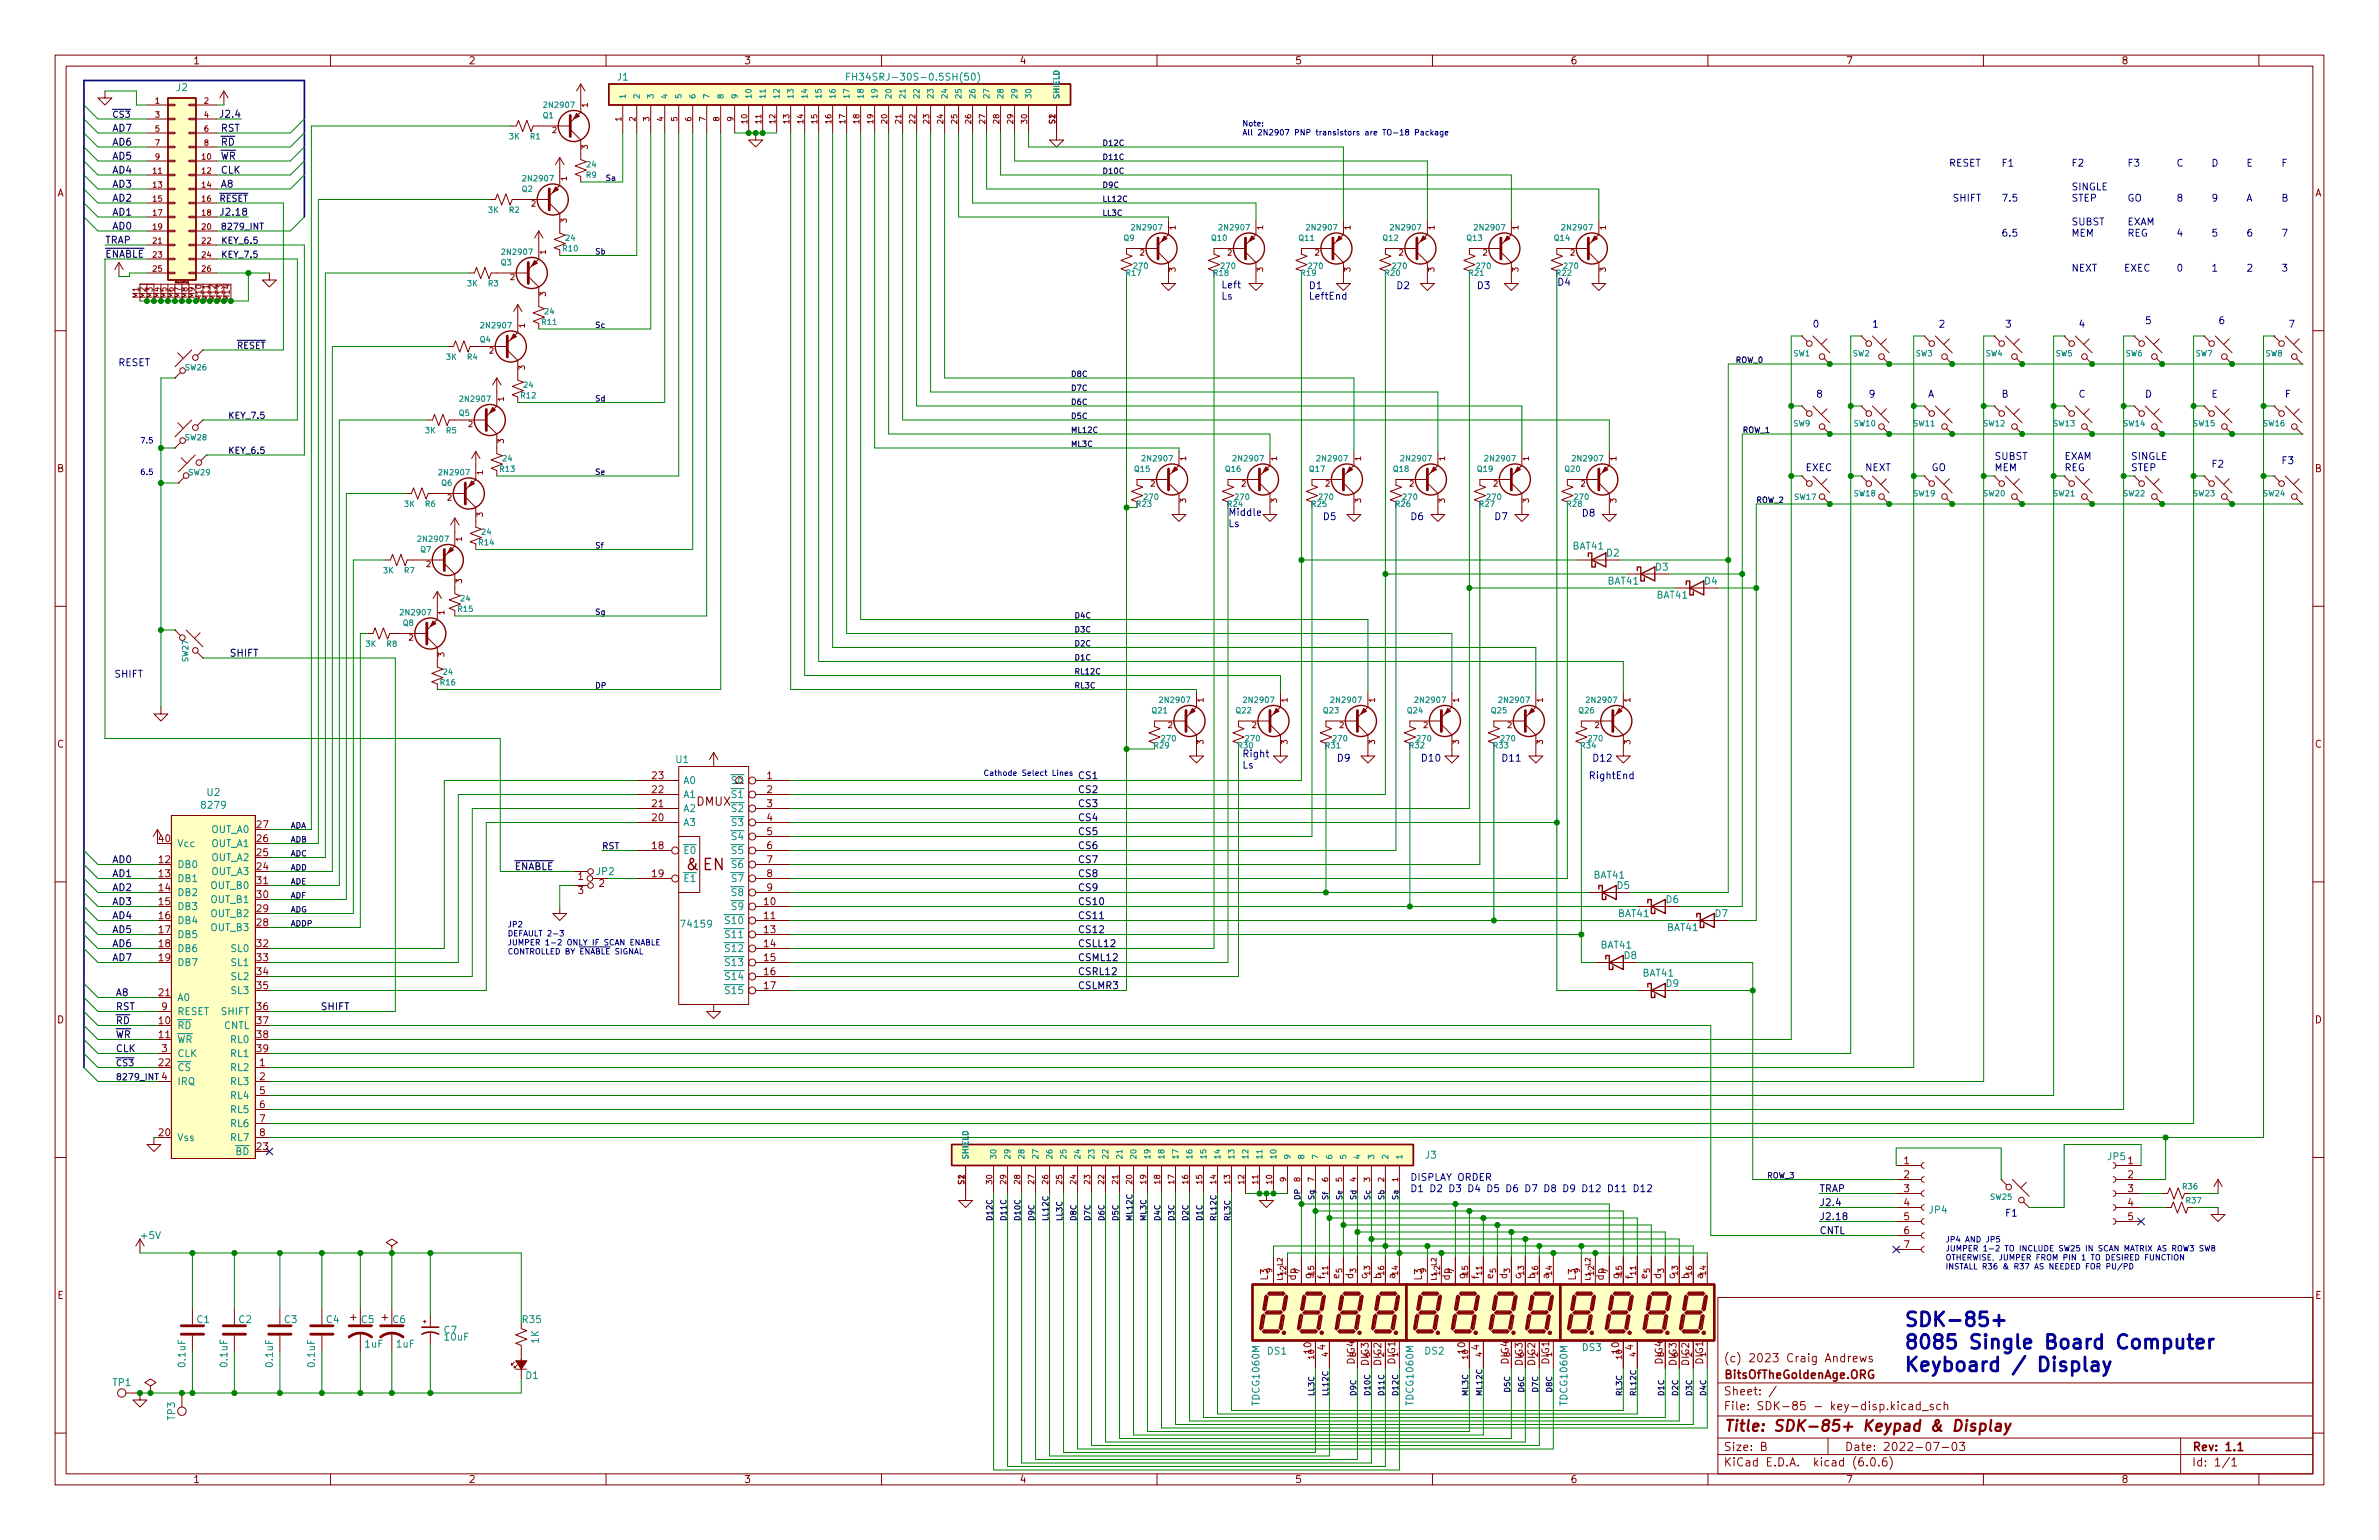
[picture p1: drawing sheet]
<svg xmlns="http://www.w3.org/2000/svg" width="432mm" height="279mm" viewBox="0 0 432 279" stroke-linecap="round" stroke-linejoin="round" font-family="sans-serif">
<defs><g id="words">
<g font-size="3.5" fill="#0000c2">
<text x="345.4" y="240.7">SDK-85+</text>
<text x="345.4" y="244.8">8085 Single Board Computer</text>
<text x="345.4" y="248.8">Keyboard / Display</text>
</g>
<text font-size="2.8" fill="#008484" x="124.7" y="157.9">&amp;</text>
<g font-size="2.8" fill="#840000">
<text x="127.6" y="157.9">EN</text>
<text x="312.8" y="259.7">Title: SDK-85+ Keypad &amp; Display</text>
</g>
<g font-size="2.1" fill="#840000">
<text x="126.4" y="146.2">DMUX</text>
<text x="312.8" y="250.2">BitsOfTheGoldenAge.ORG</text>
<text x="312.8" y="247.1">(c) 2023 Craig Andrews</text>
<text x="312.8" y="255.9">File: SDK-85 - key-disp.kicad_sch</text>
<text x="312.8" y="253.2">Sheet: /</text>
<text x="312.8" y="263.2">Size: B</text>
<text x="334.8" y="263.2">Date: 2022-07-03</text>
<text x="397.8" y="263.2">Rev: 1.1</text>
<text x="312.8" y="266">KiCad E.D.A. kicad (6.0.6)</text>
<text x="397.8" y="266">Id: 1/1</text>
</g>
<g font-size="1.8" fill="#840000">
<text x="35" y="11.7">1</text>
<text x="85" y="11.7">2</text>
<text x="135" y="11.7">3</text>
<text x="185" y="11.7">4</text>
<text x="235" y="11.7">5</text>
<text x="285" y="11.7">6</text>
<text x="335" y="11.7">7</text>
<text x="385" y="11.7">8</text>
<text x="10.3" y="35.6">A</text>
<text x="420.1" y="35.6">A</text>
<text x="10.3" y="85.7">B</text>
<text x="420.1" y="85.7">B</text>
<text x="10.3" y="135.6">C</text>
<text x="420.1" y="135.6">C</text>
<text x="118.4" y="143.9">22</text>
<text x="118.4" y="141.4">23</text>
<text x="139.2" y="141.4">1</text>
<text x="139.2" y="143.9">2</text>
<text x="118.4" y="149">20</text>
<text x="118.4" y="146.4">21</text>
<text x="139.2" y="146.4">3</text>
<text x="139.2" y="149">4</text>
<text x="28.9" y="152.8">40</text>
<text x="46.6" y="155.3">25</text>
<text x="46.6" y="152.8">26</text>
<text x="46.6" y="150.2">27</text>
<text x="118.4" y="154.1">18</text>
<text x="139.2" y="151.5">5</text>
<text x="139.2" y="154.1">6</text>
<text x="28.9" y="156.6">12</text>
<text x="28.9" y="159.1">13</text>
<text x="28.9" y="161.7">14</text>
<text x="46.6" y="157.9">24</text>
<text x="46.6" y="160.4">31</text>
<text x="104.9" y="159.6">1</text>
<text x="108.7" y="160.9">2</text>
<text x="118.4" y="159.1">19</text>
<text x="139.2" y="156.6">7</text>
<text x="139.2" y="159.1">8</text>
<text x="139.2" y="161.7">9</text>
<text x="28.9" y="164.2">15</text>
<text x="28.9" y="166.8">16</text>
<text x="46.6" y="165.5">29</text>
<text x="46.6" y="162.9">30</text>
<text x="104.9" y="162.2">3</text>
<text x="138.7" y="164.2">10</text>
<text x="138.7" y="166.8">11</text>
<text x="28.9" y="169.3">17</text>
<text x="28.9" y="171.8">18</text>
<text x="46.6" y="171.8">32</text>
<text x="46.6" y="168">28</text>
<text x="138.7" y="169.3">13</text>
<text x="138.7" y="171.8">14</text>
<text x="28.9" y="174.4">19</text>
<text x="46.6" y="174.4">33</text>
<text x="46.6" y="176.9">34</text>
<text x="46.6" y="179.5">35</text>
<text x="138.7" y="174.4">15</text>
<text x="138.7" y="176.9">16</text>
<text x="138.7" y="179.5">17</text>
<text x="10.3" y="185.7">D</text>
<text x="28.9" y="185.8">10</text>
<text x="28.9" y="180.7">21</text>
<text x="29.4" y="183.3">9</text>
<text x="46.6" y="183.3">36</text>
<text x="46.6" y="185.8">37</text>
<text x="420.1" y="185.7">D</text>
<text x="28.9" y="188.3">11</text>
<text x="29.4" y="190.9">3</text>
<text x="46.6" y="188.3">38</text>
<text x="46.6" y="190.9">39</text>
<text x="28.9" y="193.4">22</text>
<text x="29.4" y="196">4</text>
<text x="47.1" y="193.4">1</text>
<text x="47.1" y="196">2</text>
<text x="47.1" y="198.5">5</text>
<text x="47.1" y="201">6</text>
<text x="47.1" y="203.6">7</text>
<text x="28.9" y="206.1">20</text>
<text x="46.6" y="208.7">23</text>
<text x="47.1" y="206.1">8</text>
<text x="345.6" y="211.2">1</text>
<text x="345.6" y="213.7">2</text>
<text x="386.2" y="211.2">1</text>
<text x="386.2" y="213.7">2</text>
<text x="345.6" y="216.3">3</text>
<text x="345.6" y="218.8">4</text>
<text x="345.6" y="221.4">5</text>
<text x="386.2" y="216.3">3</text>
<text x="386.2" y="218.8">4</text>
<text x="386.2" y="221.4">5</text>
<text x="345.6" y="223.9">6</text>
<text x="345.6" y="226.4">7</text>
<text x="230.1" y="232.2" transform="rotate(-90 230.1 232.2)">L3</text>
<text x="235.2" y="232.3" transform="rotate(-90 235.2 232.3)">dp</text>
<text x="238" y="232" transform="rotate(-90 238 232)">g</text>
<text x="240.5" y="232" transform="rotate(-90 240.5 232)">f</text>
<text x="243.1" y="232" transform="rotate(-90 243.1 232)">e</text>
<text x="245.6" y="232" transform="rotate(-90 245.6 232)">d</text>
<text x="248.2" y="232" transform="rotate(-90 248.2 232)">c</text>
<text x="250.7" y="232" transform="rotate(-90 250.7 232)">b</text>
<text x="253.2" y="232" transform="rotate(-90 253.2 232)">a</text>
<text x="258.1" y="232.2" transform="rotate(-90 258.1 232.2)">L3</text>
<text x="263.1" y="232.3" transform="rotate(-90 263.1 232.3)">dp</text>
<text x="265.9" y="232" transform="rotate(-90 265.9 232)">g</text>
<text x="268.5" y="232" transform="rotate(-90 268.5 232)">f</text>
<text x="271" y="232" transform="rotate(-90 271 232)">e</text>
<text x="273.6" y="232" transform="rotate(-90 273.6 232)">d</text>
<text x="276.1" y="232" transform="rotate(-90 276.1 232)">c</text>
<text x="278.6" y="232" transform="rotate(-90 278.6 232)">b</text>
<text x="281.2" y="232" transform="rotate(-90 281.2 232)">a</text>
<text x="286" y="232.2" transform="rotate(-90 286 232.2)">L3</text>
<text x="291.1" y="232.3" transform="rotate(-90 291.1 232.3)">dp</text>
<text x="293.9" y="232" transform="rotate(-90 293.9 232)">g</text>
<text x="296.4" y="232" transform="rotate(-90 296.4 232)">f</text>
<text x="299" y="232" transform="rotate(-90 299 232)">e</text>
<text x="301.5" y="232" transform="rotate(-90 301.5 232)">d</text>
<text x="304" y="232" transform="rotate(-90 304 232)">c</text>
<text x="306.6" y="232" transform="rotate(-90 306.6 232)">b</text>
<text x="309.1" y="232" transform="rotate(-90 309.1 232)">a</text>
<text x="10.4" y="235.7">E</text>
<text x="420.2" y="235.7">E</text>
<text x="238" y="245.6" transform="rotate(-90 238 245.6)">10</text>
<text x="240.5" y="244.9" transform="rotate(-90 240.5 244.9)">4</text>
<text x="265.9" y="245.6" transform="rotate(-90 265.9 245.6)">10</text>
<text x="268.5" y="244.9" transform="rotate(-90 268.5 244.9)">4</text>
<text x="293.9" y="245.6" transform="rotate(-90 293.9 245.6)">10</text>
<text x="296.4" y="244.9" transform="rotate(-90 296.4 244.9)">4</text>
<text x="245.9" y="247.5" transform="rotate(-90 245.9 247.5)">DIG4</text>
<text x="248.4" y="247.7" transform="rotate(-90 248.4 247.7)">DIG3</text>
<text x="250.7" y="247.7" transform="rotate(-90 250.7 247.7)">DIG2</text>
<text x="253.2" y="247.5" transform="rotate(-90 253.2 247.5)">DIG1</text>
<text x="273.8" y="247.5" transform="rotate(-90 273.8 247.5)">DIG4</text>
<text x="276.3" y="247.7" transform="rotate(-90 276.3 247.7)">DIG3</text>
<text x="278.6" y="247.7" transform="rotate(-90 278.6 247.7)">DIG2</text>
<text x="281.2" y="247.5" transform="rotate(-90 281.2 247.5)">DIG1</text>
<text x="301.7" y="247.5" transform="rotate(-90 301.7 247.5)">DIG4</text>
<text x="304.3" y="247.7" transform="rotate(-90 304.3 247.7)">DIG3</text>
<text x="306.6" y="247.7" transform="rotate(-90 306.6 247.7)">DIG2</text>
<text x="309.1" y="247.5" transform="rotate(-90 309.1 247.5)">DIG1</text>
<text x="35" y="269.1">1</text>
<text x="85" y="269.1">2</text>
<text x="135" y="269.1">3</text>
<text x="185" y="269.1">4</text>
<text x="235" y="269.1">5</text>
<text x="285" y="269.1">6</text>
<text x="335" y="269.1">7</text>
<text x="385" y="269.1">8</text>
</g>
<g font-size="1.8" fill="#008484">
<text x="32" y="16.5">J2</text>
<text x="112" y="14.6">J1</text>
<text x="155.7" y="14.6">FH34SRJ-30S-0.5SH(50)</text>
<text x="285.5" y="99.7">BAT41</text>
<text x="291.6" y="101">D2</text>
<text x="291.8" y="106">BAT41</text>
<text x="300.5" y="103.5">D3</text>
<text x="309.4" y="106">D4</text>
<text x="300.7" y="108.6">BAT41</text>
<text x="122.7" y="138.4">U1</text>
<text x="124" y="142.2">A0</text>
<text x="131.6" y="142.2">~{S0}</text>
<text x="36.8" y="146.7">8279</text>
<text x="37.6" y="144.4">U2</text>
<text x="124" y="149.9">A3</text>
<text x="124" y="147.3">A2</text>
<text x="124" y="144.8">A1</text>
<text x="131.6" y="144.8">~{S1}</text>
<text x="131.6" y="147.3">~{S2}</text>
<text x="32.1" y="153.7">Vcc</text>
<text x="38.4" y="153.7">OUT_A1</text>
<text x="38.4" y="151.1">OUT_A0</text>
<text x="124" y="154.9">~{E0}</text>
<text x="131.6" y="152.4">~{S4}</text>
<text x="131.6" y="154.9">~{S5}</text>
<text x="32.1" y="157.5">DB0</text>
<text x="32.1" y="160">DB1</text>
<text x="38.4" y="158.8">OUT_A3</text>
<text x="38.4" y="156.2">OUT_A2</text>
<text x="38.4" y="161.3">OUT_B0</text>
<text x="108.3" y="158.8">JP2</text>
<text x="124" y="160">~{E1}</text>
<text x="131.6" y="157.5">~{S6}</text>
<text x="289.3" y="159.4">BAT41</text>
<text x="293.5" y="161.3">D5</text>
<text x="32.1" y="162.6">DB2</text>
<text x="32.1" y="165.1">DB3</text>
<text x="32.1" y="167.6">DB4</text>
<text x="38.4" y="166.4">OUT_B2</text>
<text x="38.4" y="163.8">OUT_B1</text>
<text x="130.6" y="167.6">~{S10}</text>
<text x="131.6" y="165.1">~{S9}</text>
<text x="131.6" y="162.6">~{S8}</text>
<text x="293.7" y="166.4">BAT41</text>
<text x="302.4" y="163.8">D6</text>
<text x="311.3" y="166.4">D7</text>
<text x="32.1" y="170.2">DB5</text>
<text x="32.1" y="172.7">DB6</text>
<text x="38.4" y="168.9">OUT_B3</text>
<text x="42.1" y="172.7">SL0</text>
<text x="123.9" y="168.3">74159</text>
<text x="130.6" y="170.2">~{S11}</text>
<text x="130.6" y="172.7">~{S12}</text>
<text x="290.6" y="172.1">BAT41</text>
<text x="294.8" y="174">D8</text>
<text x="302.6" y="168.9">BAT41</text>
<text x="32.1" y="175.3">DB7</text>
<text x="42.1" y="175.3">SL1</text>
<text x="42.1" y="177.8">SL2</text>
<text x="130.6" y="175.3">~{S13}</text>
<text x="130.6" y="177.8">~{S14}</text>
<text x="298.2" y="177.2">BAT41</text>
<text x="302.4" y="179.1">D9</text>
<text x="32.1" y="181.6">A0</text>
<text x="32.1" y="184.1">RESET</text>
<text x="40.2" y="184.1">SHIFT</text>
<text x="42.1" y="180.3">SL3</text>
<text x="130.6" y="180.3">~{S15}</text>
<text x="32.1" y="186.7">~{RD}</text>
<text x="32.1" y="189.2">~{WR}</text>
<text x="32.1" y="191.8">CLK</text>
<text x="40.6" y="186.7">CNTL</text>
<text x="42" y="189.2">RL0</text>
<text x="42" y="191.8">RL1</text>
<text x="32.1" y="194.3">~{CS}</text>
<text x="32.1" y="196.8">IRQ</text>
<text x="42" y="194.3">RL2</text>
<text x="42" y="196.8">RL3</text>
<text x="42" y="199.4">RL4</text>
<text x="42" y="201.9">RL5</text>
<text x="32.1" y="207">Vss</text>
<text x="41.4" y="209.5">~{BD}</text>
<text x="42" y="204.5">RL6</text>
<text x="42" y="207">RL7</text>
<text x="258.7" y="210.2">J3</text>
<text x="382.6" y="210.5">JP5</text>
<text x="350.2" y="220.1">JP4</text>
<text x="25.7" y="224.8">+5V</text>
<text x="35.7" y="240">C1</text>
<text x="43.4" y="240">C2</text>
<text x="51.6" y="240">C3</text>
<text x="59.2" y="240">C4</text>
<text x="65.6" y="240">C5</text>
<text x="66.3" y="244.5">1uF</text>
<text x="71.3" y="240">C6</text>
<text x="72" y="244.5">1uF</text>
<text x="80.6" y="241.9">C7</text>
<text x="80.8" y="243.2">10uF</text>
<text x="94.9" y="240">R35</text>
<text x="97.8" y="243.7" transform="rotate(-90 97.8 243.7)">1K</text>
<text x="230.1" y="245.7">DS1</text>
<text x="258.6" y="245.7">DS2</text>
<text x="287.2" y="245.1">DS3</text>
<text x="20.5" y="251.5">TP1</text>
<text x="33.7" y="247.9" transform="rotate(-90 33.7 247.9)">0.1uF</text>
<text x="41.3" y="247.9" transform="rotate(-90 41.3 247.9)">0.1uF</text>
<text x="49.5" y="247.9" transform="rotate(-90 49.5 247.9)">0.1uF</text>
<text x="57.1" y="247.9" transform="rotate(-90 57.1 247.9)">0.1uF</text>
<text x="95.4" y="250.2">D1</text>
<text x="31.7" y="257.6" transform="rotate(-90 31.7 257.6)">TP3</text>
<text x="228.6" y="254.8" transform="rotate(-90 228.6 254.8)">TDCG1060M</text>
<text x="256.5" y="254.8" transform="rotate(-90 256.5 254.8)">TDCG1060M</text>
<text x="284.5" y="254.8" transform="rotate(-90 284.5 254.8)">TDCG1060M</text>
</g>
<g font-size="1.8">
<text x="20.3" y="23.9">AD7</text>
<text x="40" y="23.9">RST</text>
<text x="40.4" y="21.3">J2.4</text>
<text x="20.3" y="26.4">AD6</text>
<text x="20.3" y="28.9">AD5</text>
<text x="40" y="26.4">~{RD}</text>
<text x="40" y="28.9">~{WR}</text>
<text x="20.3" y="34">AD3</text>
<text x="20.3" y="31.5">AD4</text>
<text x="40" y="34">A8</text>
<text x="40" y="31.5">CLK</text>
<text x="20.3" y="39.1">AD1</text>
<text x="20.3" y="36.6">AD2</text>
<text x="20.3" y="41.6">AD0</text>
<text x="40.7" y="39.1">J2.18</text>
<text x="19" y="46.7">~{ENABLE}</text>
<text x="19" y="44.2">TRAP</text>
<text x="41.9" y="119.1">SHIFT</text>
<text x="195.6" y="143.9">CS2</text>
<text x="195.6" y="141.3">CS1</text>
<text x="195.6" y="146.4">CS3</text>
<text x="195.6" y="149">CS4</text>
<text x="195.6" y="154">CS6</text>
<text x="195.6" y="151.5">CS5</text>
<text x="20.3" y="161.7">AD2</text>
<text x="20.3" y="156.6">AD0</text>
<text x="20.3" y="159.1">AD1</text>
<text x="93.3" y="157.9">~{ENABLE}</text>
<text x="195.6" y="161.7">CS9</text>
<text x="195.6" y="159.1">CS8</text>
<text x="195.6" y="156.6">CS7</text>
<text x="20.3" y="166.7">AD4</text>
<text x="20.3" y="164.2">AD3</text>
<text x="195.6" y="164.2">CS10</text>
<text x="195.6" y="166.7">CS11</text>
<text x="20.3" y="169.3">AD5</text>
<text x="20.3" y="171.8">AD6</text>
<text x="195.6" y="171.8">CSLL12</text>
<text x="195.6" y="169.3">CS12</text>
<text x="20.3" y="174.4">AD7</text>
<text x="195.6" y="174.4">CSML12</text>
<text x="195.6" y="176.9">CSRL12</text>
<text x="195.6" y="179.4">CSLMR3</text>
<text x="21" y="185.8">~{RD}</text>
<text x="21" y="183.3">RST</text>
<text x="21" y="180.7">A8</text>
<text x="58.4" y="183.3">SHIFT</text>
<text x="21" y="188.3">~{WR}</text>
<text x="21" y="190.9">CLK</text>
<text x="330.2" y="218.8">J2.4</text>
<text x="330.2" y="221.4">J2.18</text>
<text x="330.2" y="216.3">TRAP</text>
<text x="330.2" y="223.9">CNTL</text>
</g>
<g font-size="1.8" fill="#0000c2">
<text x="353.7" y="30.2">RESET</text>
<text x="363.2" y="30.2">F1</text>
<text x="375.9" y="34.5">SINGLE</text>
<text x="375.9" y="30.2">F2</text>
<text x="386.1" y="30.2">F3</text>
<text x="395" y="30.2">C</text>
<text x="401.3" y="30.2">D</text>
<text x="407.7" y="30.2">E</text>
<text x="414" y="30.2">F</text>
<text x="354.3" y="36.6">SHIFT</text>
<text x="363.2" y="36.6">7.5</text>
<text x="375.9" y="36.6">STEP</text>
<text x="375.9" y="40.9">SUBST</text>
<text x="386.1" y="36.6">GO</text>
<text x="386.1" y="40.9">EXAM</text>
<text x="395" y="36.6">8</text>
<text x="401.3" y="36.6">9</text>
<text x="407.7" y="36.6">A</text>
<text x="414" y="36.6">B</text>
<text x="363.2" y="42.9">6.5</text>
<text x="375.9" y="42.9">MEM</text>
<text x="386.1" y="42.9">REG</text>
<text x="395" y="42.9">4</text>
<text x="401.3" y="42.9">5</text>
<text x="407.7" y="42.9">6</text>
<text x="414" y="42.9">7</text>
<text x="221.6" y="52.3">Left</text>
<text x="237.5" y="52.4">D1</text>
<text x="253.4" y="52.4">D2</text>
<text x="268" y="52.4">D3</text>
<text x="282.6" y="51.8">D4</text>
<text x="375.9" y="49.3">NEXT</text>
<text x="385.4" y="49.3">EXEC</text>
<text x="395" y="49.3">0</text>
<text x="401.3" y="49.3">1</text>
<text x="407.7" y="49.3">2</text>
<text x="414" y="49.3">3</text>
<text x="221.6" y="54.3">Ls</text>
<text x="237.5" y="54.3">LeftEnd</text>
<text x="328.9" y="59.4">0</text>
<text x="339.7" y="59.4">1</text>
<text x="351.8" y="59.4">2</text>
<text x="363.9" y="59.4">3</text>
<text x="377.2" y="59.4">4</text>
<text x="389.3" y="58.8">5</text>
<text x="402.6" y="58.8">6</text>
<text x="415.3" y="59.4">7</text>
<text x="21.4" y="66.4">RESET</text>
<text x="329.6" y="72.1">8</text>
<text x="339.1" y="72.1">9</text>
<text x="349.9" y="72.1">A</text>
<text x="363.2" y="72.1">B</text>
<text x="377.2" y="72.1">C</text>
<text x="389.3" y="72.1">D</text>
<text x="401.3" y="72.1">E</text>
<text x="414.7" y="72.1">F</text>
<text x="361.9" y="83.4">SUBST</text>
<text x="374.6" y="83.4">EXAM</text>
<text x="386.7" y="83.4">SINGLE</text>
<text x="327.7" y="85.5">EXEC</text>
<text x="338.5" y="85.5">NEXT</text>
<text x="350.5" y="85.5">GO</text>
<text x="361.9" y="85.5">MEM</text>
<text x="374.6" y="85.5">REG</text>
<text x="386.7" y="85.5">STEP</text>
<text x="401.3" y="84.8">F2</text>
<text x="414" y="84.2">F3</text>
<text x="222.9" y="93.6">Middle</text>
<text x="222.9" y="95.6">Ls</text>
<text x="240" y="94.4">D5</text>
<text x="255.9" y="94.4">D6</text>
<text x="271.1" y="94.4">D7</text>
<text x="287" y="93.7">D8</text>
<text x="20.9" y="122.9">SHIFT</text>
<text x="225.4" y="137.4">Right</text>
<text x="225.4" y="139.4">Ls</text>
<text x="242.6" y="138.2">D9</text>
<text x="257.8" y="138.2">D10</text>
<text x="272.4" y="138.2">D11</text>
<text x="288.3" y="141.3">RightEnd</text>
<text x="288.9" y="138.2">D12</text>
<text x="255.9" y="214.2">DISPLAY ORDER</text>
<text x="255.9" y="216.3">D1 D2 D3 D4 D5 D6 D7 D8 D9 D12 D11 D12</text>
<text x="363.9" y="220.7">F1</text>
</g>
<g font-size="1.6">
<text x="20.3" y="21.4">~{CS3}</text>
<text x="40" y="41.7">8279_INT</text>
<text x="40.6" y="44.2">KEY_6.5</text>
<text x="40.6" y="46.8">KEY_7.5</text>
<text x="41.7" y="63.3">~{RESET}</text>
<text x="41.9" y="76">KEY_7.5</text>
<text x="41.9" y="82.3">KEY_6.5</text>
<text x="109.2" y="154.1">RST</text>
<text x="21" y="196">8279_INT</text>
<text x="21" y="193.4">~{CS3}</text>
</g>
<g font-size="1.4" fill="#840000">
<text x="28.2" y="18.8">1</text>
<text x="28.2" y="21.3">3</text>
<text x="28.2" y="23.9">5</text>
<text x="37.1" y="18.8">2</text>
<text x="37.1" y="21.3">4</text>
<text x="37.1" y="23.9">6</text>
<text x="106.7" y="19.4" transform="rotate(-90 106.7 19.4)">1</text>
<text x="112.8" y="22" transform="rotate(-90 112.8 22)">1</text>
<text x="115.3" y="22" transform="rotate(-90 115.3 22)">2</text>
<text x="117.9" y="22" transform="rotate(-90 117.9 22)">3</text>
<text x="120.4" y="22" transform="rotate(-90 120.4 22)">4</text>
<text x="122.9" y="22" transform="rotate(-90 122.9 22)">5</text>
<text x="125.5" y="22" transform="rotate(-90 125.5 22)">6</text>
<text x="128" y="22" transform="rotate(-90 128 22)">7</text>
<text x="130.6" y="22" transform="rotate(-90 130.6 22)">8</text>
<text x="133.1" y="22" transform="rotate(-90 133.1 22)">9</text>
<text x="135.6" y="22.4" transform="rotate(-90 135.6 22.4)">10</text>
<text x="138.2" y="22.4" transform="rotate(-90 138.2 22.4)">11</text>
<text x="140.7" y="22.4" transform="rotate(-90 140.7 22.4)">12</text>
<text x="143.3" y="22.4" transform="rotate(-90 143.3 22.4)">13</text>
<text x="145.8" y="22.4" transform="rotate(-90 145.8 22.4)">14</text>
<text x="148.3" y="22.4" transform="rotate(-90 148.3 22.4)">15</text>
<text x="150.9" y="22.4" transform="rotate(-90 150.9 22.4)">16</text>
<text x="153.4" y="22.4" transform="rotate(-90 153.4 22.4)">17</text>
<text x="156" y="22.4" transform="rotate(-90 156 22.4)">18</text>
<text x="158.5" y="22.4" transform="rotate(-90 158.5 22.4)">19</text>
<text x="161" y="22.4" transform="rotate(-90 161 22.4)">20</text>
<text x="163.6" y="22.4" transform="rotate(-90 163.6 22.4)">21</text>
<text x="166.1" y="22.4" transform="rotate(-90 166.1 22.4)">22</text>
<text x="168.7" y="22.4" transform="rotate(-90 168.7 22.4)">23</text>
<text x="171.2" y="22.4" transform="rotate(-90 171.2 22.4)">24</text>
<text x="173.7" y="22.4" transform="rotate(-90 173.7 22.4)">25</text>
<text x="176.3" y="22.4" transform="rotate(-90 176.3 22.4)">26</text>
<text x="178.8" y="22.4" transform="rotate(-90 178.8 22.4)">27</text>
<text x="181.4" y="22.4" transform="rotate(-90 181.4 22.4)">28</text>
<text x="183.9" y="22.4" transform="rotate(-90 183.9 22.4)">29</text>
<text x="186.4" y="22.4" transform="rotate(-90 186.4 22.4)">30</text>
<text x="191.5" y="22.5" transform="rotate(-90 191.5 22.5)">S1</text>
<text x="191.5" y="21.5" transform="rotate(-90 191.5 21.5)">2</text>
<text x="28.2" y="26.4">7</text>
<text x="28.2" y="29">9</text>
<text x="36.7" y="29">10</text>
<text x="37.1" y="26.4">8</text>
<text x="100.3" y="24.1">2</text>
<text x="106.7" y="27.1" transform="rotate(-90 106.7 27.1)">3</text>
<text x="27.8" y="31.5">11</text>
<text x="27.8" y="34">13</text>
<text x="36.7" y="31.5">12</text>
<text x="36.7" y="34">14</text>
<text x="102.9" y="32.8" transform="rotate(-90 102.9 32.8)">1</text>
<text x="27.8" y="36.6">15</text>
<text x="27.8" y="39.1">17</text>
<text x="27.8" y="41.7">19</text>
<text x="36.7" y="39.1">18</text>
<text x="36.7" y="41.7">20</text>
<text x="96.4" y="37.5">2</text>
<text x="102.9" y="40.4" transform="rotate(-90 102.9 40.4)">3</text>
<text x="213.4" y="41.7" transform="rotate(-90 213.4 41.7)">1</text>
<text x="229.2" y="41.7" transform="rotate(-90 229.2 41.7)">1</text>
<text x="245.1" y="41.7" transform="rotate(-90 245.1 41.7)">1</text>
<text x="260.3" y="41.7" transform="rotate(-90 260.3 41.7)">1</text>
<text x="275.6" y="41.7" transform="rotate(-90 275.6 41.7)">1</text>
<text x="291.5" y="41.7" transform="rotate(-90 291.5 41.7)">1</text>
<text x="27.8" y="44.2">21</text>
<text x="27.8" y="46.7">23</text>
<text x="36.7" y="44.2">22</text>
<text x="36.7" y="46.7">24</text>
<text x="99.1" y="46.1" transform="rotate(-90 99.1 46.1)">1</text>
<text x="206.9" y="46.4">2</text>
<text x="222.8" y="46.4">2</text>
<text x="238.7" y="46.4">2</text>
<text x="253.9" y="46.4">2</text>
<text x="269.2" y="46.4">2</text>
<text x="285" y="46.4">2</text>
<text x="27.8" y="49.3">25</text>
<text x="36.7" y="49.3">26</text>
<text x="92.6" y="50.8">2</text>
<text x="99.1" y="53.7" transform="rotate(-90 99.1 53.7)">3</text>
<text x="213.4" y="49.3" transform="rotate(-90 213.4 49.3)">3</text>
<text x="229.2" y="49.3" transform="rotate(-90 229.2 49.3)">3</text>
<text x="245.1" y="49.3" transform="rotate(-90 245.1 49.3)">3</text>
<text x="260.3" y="49.3" transform="rotate(-90 260.3 49.3)">3</text>
<text x="275.6" y="49.3" transform="rotate(-90 275.6 49.3)">3</text>
<text x="291.5" y="49.3" transform="rotate(-90 291.5 49.3)">3</text>
<text x="25.1" y="54.1" transform="rotate(-90 25.1 54.1)">M1</text>
<text x="26.4" y="54.1" transform="rotate(-90 26.4 54.1)">M2</text>
<text x="27.7" y="54.1" transform="rotate(-90 27.7 54.1)">M3</text>
<text x="29" y="54.1" transform="rotate(-90 29 54.1)">M4</text>
<text x="30.2" y="54.1" transform="rotate(-90 30.2 54.1)">M5</text>
<text x="31.5" y="54.1" transform="rotate(-90 31.5 54.1)">M6</text>
<text x="32.8" y="54.1" transform="rotate(-90 32.8 54.1)">M7</text>
<text x="34" y="54.1" transform="rotate(-90 34 54.1)">M8</text>
<text x="35.3" y="54.1" transform="rotate(-90 35.3 54.1)">M9</text>
<text x="95.2" y="59.4" transform="rotate(-90 95.2 59.4)">1</text>
<text x="88.8" y="64.1">2</text>
<text x="95.2" y="67.1" transform="rotate(-90 95.2 67.1)">3</text>
<text x="85" y="77.5">2</text>
<text x="91.4" y="72.8" transform="rotate(-90 91.4 72.8)">1</text>
<text x="91.4" y="80.4" transform="rotate(-90 91.4 80.4)">3</text>
<text x="215.3" y="83.6" transform="rotate(-90 215.3 83.6)">1</text>
<text x="231.8" y="83.6" transform="rotate(-90 231.8 83.6)">1</text>
<text x="247" y="83.6" transform="rotate(-90 247 83.6)">1</text>
<text x="262.3" y="83.6" transform="rotate(-90 262.3 83.6)">1</text>
<text x="277.5" y="83.6" transform="rotate(-90 277.5 83.6)">1</text>
<text x="293.4" y="83.6" transform="rotate(-90 293.4 83.6)">1</text>
<text x="87.6" y="86.1" transform="rotate(-90 87.6 86.1)">1</text>
<text x="208.8" y="88.3">2</text>
<text x="225.3" y="88.3">2</text>
<text x="240.6" y="88.3">2</text>
<text x="255.8" y="88.3">2</text>
<text x="271.1" y="88.3">2</text>
<text x="286.9" y="88.3">2</text>
<text x="81.2" y="90.8">2</text>
<text x="87.6" y="93.7" transform="rotate(-90 87.6 93.7)">3</text>
<text x="215.3" y="91.2" transform="rotate(-90 215.3 91.2)">3</text>
<text x="231.8" y="91.2" transform="rotate(-90 231.8 91.2)">3</text>
<text x="247" y="91.2" transform="rotate(-90 247 91.2)">3</text>
<text x="262.3" y="91.2" transform="rotate(-90 262.3 91.2)">3</text>
<text x="277.5" y="91.2" transform="rotate(-90 277.5 91.2)">3</text>
<text x="293.4" y="91.2" transform="rotate(-90 293.4 91.2)">3</text>
<text x="83.8" y="98.2" transform="rotate(-90 83.8 98.2)">1</text>
<text x="77.4" y="102.9">2</text>
<text x="83.8" y="105.8" transform="rotate(-90 83.8 105.8)">3</text>
<text x="80.6" y="111.5" transform="rotate(-90 80.6 111.5)">1</text>
<text x="74.2" y="116.2">2</text>
<text x="80.6" y="119.1" transform="rotate(-90 80.6 119.1)">3</text>
<text x="218.4" y="127.4" transform="rotate(-90 218.4 127.4)">1</text>
<text x="233.7" y="127.4" transform="rotate(-90 233.7 127.4)">1</text>
<text x="249.6" y="127.4" transform="rotate(-90 249.6 127.4)">1</text>
<text x="264.8" y="127.4" transform="rotate(-90 264.8 127.4)">1</text>
<text x="280" y="127.4" transform="rotate(-90 280 127.4)">1</text>
<text x="295.9" y="127.4" transform="rotate(-90 295.9 127.4)">1</text>
<text x="212" y="132.1">2</text>
<text x="218.4" y="135" transform="rotate(-90 218.4 135)">3</text>
<text x="227.3" y="132.1">2</text>
<text x="233.7" y="135" transform="rotate(-90 233.7 135)">3</text>
<text x="243.1" y="132.1">2</text>
<text x="249.6" y="135" transform="rotate(-90 249.6 135)">3</text>
<text x="258.4" y="132.1">2</text>
<text x="264.8" y="135" transform="rotate(-90 264.8 135)">3</text>
<text x="273.6" y="132.1">2</text>
<text x="280" y="135" transform="rotate(-90 280 135)">3</text>
<text x="289.5" y="132.1">2</text>
<text x="295.9" y="135" transform="rotate(-90 295.9 135)">3</text>
<text x="175" y="214.9" transform="rotate(-90 175 214.9)">S1</text>
<text x="175" y="213.9" transform="rotate(-90 175 213.9)">2</text>
<text x="180.1" y="214.8" transform="rotate(-90 180.1 214.8)">30</text>
<text x="182.6" y="214.8" transform="rotate(-90 182.6 214.8)">29</text>
<text x="185.2" y="214.8" transform="rotate(-90 185.2 214.8)">28</text>
<text x="187.7" y="214.8" transform="rotate(-90 187.7 214.8)">27</text>
<text x="190.2" y="214.8" transform="rotate(-90 190.2 214.8)">26</text>
<text x="192.8" y="214.8" transform="rotate(-90 192.8 214.8)">25</text>
<text x="195.3" y="214.8" transform="rotate(-90 195.3 214.8)">24</text>
<text x="197.9" y="214.8" transform="rotate(-90 197.9 214.8)">23</text>
<text x="200.4" y="214.8" transform="rotate(-90 200.4 214.8)">22</text>
<text x="202.9" y="214.8" transform="rotate(-90 202.9 214.8)">21</text>
<text x="205.5" y="214.8" transform="rotate(-90 205.5 214.8)">20</text>
<text x="208" y="214.8" transform="rotate(-90 208 214.8)">19</text>
<text x="210.6" y="214.8" transform="rotate(-90 210.6 214.8)">18</text>
<text x="213.1" y="214.8" transform="rotate(-90 213.1 214.8)">17</text>
<text x="215.6" y="214.8" transform="rotate(-90 215.6 214.8)">16</text>
<text x="218.2" y="214.8" transform="rotate(-90 218.2 214.8)">15</text>
<text x="220.7" y="214.8" transform="rotate(-90 220.7 214.8)">14</text>
<text x="223.3" y="214.8" transform="rotate(-90 223.3 214.8)">13</text>
<text x="225.8" y="214.8" transform="rotate(-90 225.8 214.8)">12</text>
<text x="228.3" y="214.8" transform="rotate(-90 228.3 214.8)">11</text>
<text x="230.9" y="214.8" transform="rotate(-90 230.9 214.8)">10</text>
<text x="233.4" y="214.4" transform="rotate(-90 233.4 214.4)">9</text>
<text x="236" y="214.4" transform="rotate(-90 236 214.4)">8</text>
<text x="238.5" y="214.4" transform="rotate(-90 238.5 214.4)">7</text>
<text x="241" y="214.4" transform="rotate(-90 241 214.4)">6</text>
<text x="243.6" y="214.4" transform="rotate(-90 243.6 214.4)">5</text>
<text x="246.1" y="214.4" transform="rotate(-90 246.1 214.4)">4</text>
<text x="248.7" y="214.4" transform="rotate(-90 248.7 214.4)">3</text>
<text x="251.2" y="214.4" transform="rotate(-90 251.2 214.4)">2</text>
<text x="253.7" y="214.4" transform="rotate(-90 253.7 214.4)">1</text>
<text x="230.9" y="230.9" transform="rotate(-90 230.9 230.9)">9</text>
<text x="233.4" y="231.3" transform="rotate(-90 233.4 231.3)">12</text>
<text x="236" y="230.9" transform="rotate(-90 236 230.9)">7</text>
<text x="241" y="231.3" transform="rotate(-90 241 231.3)">11</text>
<text x="243.6" y="230.9" transform="rotate(-90 243.6 230.9)">5</text>
<text x="246.1" y="230.9" transform="rotate(-90 246.1 230.9)">3</text>
<text x="253.7" y="231.3" transform="rotate(-90 253.7 231.3)">14</text>
<text x="258.8" y="230.9" transform="rotate(-90 258.8 230.9)">9</text>
<text x="261.4" y="231.3" transform="rotate(-90 261.4 231.3)">12</text>
<text x="263.9" y="230.9" transform="rotate(-90 263.9 230.9)">7</text>
<text x="269" y="231.3" transform="rotate(-90 269 231.3)">11</text>
<text x="271.5" y="230.9" transform="rotate(-90 271.5 230.9)">5</text>
<text x="274.1" y="230.9" transform="rotate(-90 274.1 230.9)">3</text>
<text x="281.7" y="231.3" transform="rotate(-90 281.7 231.3)">14</text>
<text x="286.8" y="230.9" transform="rotate(-90 286.8 230.9)">9</text>
<text x="289.3" y="231.3" transform="rotate(-90 289.3 231.3)">12</text>
<text x="291.8" y="230.9" transform="rotate(-90 291.8 230.9)">7</text>
<text x="296.9" y="231.3" transform="rotate(-90 296.9 231.3)">11</text>
<text x="299.5" y="230.9" transform="rotate(-90 299.5 230.9)">5</text>
<text x="302" y="230.9" transform="rotate(-90 302 230.9)">3</text>
<text x="309.6" y="231.3" transform="rotate(-90 309.6 231.3)">14</text>
<text x="238.5" y="246.5" transform="rotate(-90 238.5 246.5)">10</text>
<text x="241" y="246.1" transform="rotate(-90 241 246.1)">4</text>
<text x="246.1" y="246.1" transform="rotate(-90 246.1 246.1)">8</text>
<text x="248.7" y="246.1" transform="rotate(-90 248.7 246.1)">6</text>
<text x="251.2" y="246.1" transform="rotate(-90 251.2 246.1)">2</text>
<text x="253.7" y="246.1" transform="rotate(-90 253.7 246.1)">1</text>
<text x="266.4" y="246.5" transform="rotate(-90 266.4 246.5)">10</text>
<text x="269" y="246.1" transform="rotate(-90 269 246.1)">4</text>
<text x="274.1" y="246.1" transform="rotate(-90 274.1 246.1)">8</text>
<text x="276.6" y="246.1" transform="rotate(-90 276.6 246.1)">6</text>
<text x="279.1" y="246.1" transform="rotate(-90 279.1 246.1)">2</text>
<text x="281.7" y="246.1" transform="rotate(-90 281.7 246.1)">1</text>
<text x="294.4" y="246.5" transform="rotate(-90 294.4 246.5)">10</text>
<text x="296.9" y="246.1" transform="rotate(-90 296.9 246.1)">4</text>
<text x="302" y="246.1" transform="rotate(-90 302 246.1)">8</text>
<text x="304.5" y="246.1" transform="rotate(-90 304.5 246.1)">6</text>
<text x="307.1" y="246.1" transform="rotate(-90 307.1 246.1)">2</text>
<text x="309.6" y="246.1" transform="rotate(-90 309.6 246.1)">1</text>
</g>
<g font-size="1.4" fill="#008484">
<text x="98.6" y="21.5">Q1</text>
<text x="99" y="19.6">2N2907</text>
<text x="113.5" y="18" transform="rotate(-90 113.5 18)">1</text>
<text x="116.1" y="18" transform="rotate(-90 116.1 18)">2</text>
<text x="118.6" y="18" transform="rotate(-90 118.6 18)">3</text>
<text x="121.2" y="18" transform="rotate(-90 121.2 18)">4</text>
<text x="123.7" y="18" transform="rotate(-90 123.7 18)">5</text>
<text x="126.2" y="18" transform="rotate(-90 126.2 18)">6</text>
<text x="128.8" y="18" transform="rotate(-90 128.8 18)">7</text>
<text x="131.3" y="18" transform="rotate(-90 131.3 18)">8</text>
<text x="133.9" y="18" transform="rotate(-90 133.9 18)">9</text>
<text x="136.4" y="18" transform="rotate(-90 136.4 18)">10</text>
<text x="138.9" y="18" transform="rotate(-90 138.9 18)">11</text>
<text x="141.5" y="18" transform="rotate(-90 141.5 18)">12</text>
<text x="144" y="18" transform="rotate(-90 144 18)">13</text>
<text x="146.6" y="18" transform="rotate(-90 146.6 18)">14</text>
<text x="149.1" y="18" transform="rotate(-90 149.1 18)">15</text>
<text x="151.6" y="18" transform="rotate(-90 151.6 18)">16</text>
<text x="154.2" y="18" transform="rotate(-90 154.2 18)">17</text>
<text x="156.7" y="18" transform="rotate(-90 156.7 18)">18</text>
<text x="159.3" y="18" transform="rotate(-90 159.3 18)">19</text>
<text x="161.8" y="18" transform="rotate(-90 161.8 18)">20</text>
<text x="164.3" y="18" transform="rotate(-90 164.3 18)">21</text>
<text x="166.9" y="18" transform="rotate(-90 166.9 18)">22</text>
<text x="169.4" y="18" transform="rotate(-90 169.4 18)">23</text>
<text x="172" y="18" transform="rotate(-90 172 18)">24</text>
<text x="174.5" y="18" transform="rotate(-90 174.5 18)">25</text>
<text x="177" y="18" transform="rotate(-90 177 18)">26</text>
<text x="179.6" y="18" transform="rotate(-90 179.6 18)">27</text>
<text x="182.1" y="18" transform="rotate(-90 182.1 18)">28</text>
<text x="184.7" y="18" transform="rotate(-90 184.7 18)">29</text>
<text x="187.2" y="18" transform="rotate(-90 187.2 18)">30</text>
<text x="192.3" y="18" transform="rotate(-90 192.3 18)">SHIELD</text>
<text x="92.4" y="25.3">3K</text>
<text x="96.3" y="25.3">R1</text>
<text x="94.8" y="34.8">Q2</text>
<text x="95.2" y="32.9">2N2907</text>
<text x="106.4" y="32.3">R9</text>
<text x="106.5" y="30.4">24</text>
<text x="88.6" y="38.6">3K</text>
<text x="92.4" y="38.6">R2</text>
<text x="205.6" y="41.8">2N2907</text>
<text x="221.5" y="41.8">2N2907</text>
<text x="237.4" y="41.8">2N2907</text>
<text x="252.6" y="41.8">2N2907</text>
<text x="267.9" y="41.8">2N2907</text>
<text x="283.7" y="41.8">2N2907</text>
<text x="91.3" y="46.2">2N2907</text>
<text x="102.2" y="45.6">R10</text>
<text x="102.7" y="43.7">24</text>
<text x="204" y="43.7">Q9</text>
<text x="219.9" y="43.7">Q10</text>
<text x="235.8" y="43.7">Q11</text>
<text x="251.1" y="43.7">Q12</text>
<text x="266.3" y="43.7">Q13</text>
<text x="282.2" y="43.7">Q14</text>
<text x="84.8" y="51.9">3K</text>
<text x="88.6" y="51.9">R3</text>
<text x="90.9" y="48.1">Q3</text>
<text x="204.4" y="50">R17</text>
<text x="205.8" y="48.8">270</text>
<text x="220.3" y="50">R18</text>
<text x="221.7" y="48.8">270</text>
<text x="236.2" y="50">R19</text>
<text x="237.6" y="48.8">270</text>
<text x="251.4" y="50">R20</text>
<text x="252.8" y="48.8">270</text>
<text x="266.7" y="50">R21</text>
<text x="268.1" y="48.8">270</text>
<text x="282.5" y="50">R22</text>
<text x="283.9" y="48.8">270</text>
<text x="87.5" y="59.6">2N2907</text>
<text x="98.4" y="58.9">R11</text>
<text x="98.9" y="57">24</text>
<text x="81" y="65.3">3K</text>
<text x="84.8" y="65.3">R4</text>
<text x="87.1" y="62.1">Q4</text>
<text x="325.5" y="64.6">SW1</text>
<text x="336.3" y="64.6">SW2</text>
<text x="347.7" y="64.6">SW3</text>
<text x="360.4" y="64.6">SW4</text>
<text x="373.1" y="64.6">SW5</text>
<text x="385.8" y="64.6">SW6</text>
<text x="398.5" y="64.6">SW7</text>
<text x="411.2" y="64.6">SW8</text>
<text x="33.6" y="67.2">SW26</text>
<text x="95.1" y="70.4">24</text>
<text x="83.3" y="75.4">Q5</text>
<text x="83.7" y="72.9">2N2907</text>
<text x="94.6" y="72.3">R12</text>
<text x="325.5" y="77.3">SW9</text>
<text x="336.5" y="77.3">SW10</text>
<text x="347.3" y="77.3">SW11</text>
<text x="360" y="77.3">SW12</text>
<text x="372.7" y="77.3">SW13</text>
<text x="385.4" y="77.3">SW14</text>
<text x="398.1" y="77.3">SW15</text>
<text x="410.8" y="77.3">SW16</text>
<text x="33.6" y="79.9">SW28</text>
<text x="77.2" y="78.6">3K</text>
<text x="81" y="78.6">R5</text>
<text x="91.3" y="83.7">24</text>
<text x="207.5" y="83.7">2N2907</text>
<text x="224.1" y="83.7">2N2907</text>
<text x="239.3" y="83.7">2N2907</text>
<text x="254.5" y="83.7">2N2907</text>
<text x="269.8" y="83.7">2N2907</text>
<text x="285.7" y="83.7">2N2907</text>
<text x="34.3" y="86.2">SW29</text>
<text x="79.9" y="86.2">2N2907</text>
<text x="80.1" y="88.1">Q6</text>
<text x="90.8" y="85.6">R13</text>
<text x="206" y="85.6">Q15</text>
<text x="222.5" y="85.6">Q16</text>
<text x="237.7" y="85.6">Q17</text>
<text x="253" y="85.6">Q18</text>
<text x="268.2" y="85.6">Q19</text>
<text x="284.1" y="85.6">Q20</text>
<text x="73.4" y="91.9">3K</text>
<text x="77.2" y="91.9">R6</text>
<text x="206.3" y="91.9">R23</text>
<text x="207.7" y="90.7">270</text>
<text x="224.2" y="90.7">270</text>
<text x="238.1" y="91.9">R25</text>
<text x="239.5" y="90.7">270</text>
<text x="253.3" y="91.9">R26</text>
<text x="254.7" y="90.7">270</text>
<text x="268.6" y="91.9">R27</text>
<text x="270" y="90.7">270</text>
<text x="284.5" y="91.9">R28</text>
<text x="285.8" y="90.7">270</text>
<text x="325.7" y="90.7">SW17</text>
<text x="336.5" y="90">SW18</text>
<text x="347.3" y="90">SW19</text>
<text x="360" y="90">SW20</text>
<text x="372.7" y="90">SW21</text>
<text x="385.4" y="90">SW22</text>
<text x="398.1" y="90">SW23</text>
<text x="410.8" y="90">SW24</text>
<text x="76.1" y="98.3">2N2907</text>
<text x="76.3" y="100.2">Q7</text>
<text x="87" y="98.9">R14</text>
<text x="87.5" y="97">24</text>
<text x="69.6" y="104">3K</text>
<text x="73.4" y="104">R7</text>
<text x="72.9" y="111.6">2N2907</text>
<text x="73.2" y="113.5">Q8</text>
<text x="83.2" y="111">R15</text>
<text x="83.7" y="109.1">24</text>
<text x="66.4" y="117.3">3K</text>
<text x="70.2" y="117.3">R8</text>
<text x="34.2" y="120" transform="rotate(-90 34.2 120)">SW27</text>
<text x="80" y="124.3">R16</text>
<text x="80.5" y="122.4">24</text>
<text x="209.1" y="129.4">Q21</text>
<text x="210.7" y="127.5">2N2907</text>
<text x="224.4" y="129.4">Q22</text>
<text x="226" y="127.5">2N2907</text>
<text x="240.3" y="129.4">Q23</text>
<text x="241.8" y="127.5">2N2907</text>
<text x="255.5" y="129.4">Q24</text>
<text x="257.1" y="127.5">2N2907</text>
<text x="270.7" y="129.4">Q25</text>
<text x="272.3" y="127.5">2N2907</text>
<text x="286.6" y="129.4">Q26</text>
<text x="288.2" y="127.5">2N2907</text>
<text x="209.5" y="135.8">R29</text>
<text x="210.9" y="134.5">270</text>
<text x="226.1" y="134.5">270</text>
<text x="240.6" y="135.8">R31</text>
<text x="242" y="134.5">270</text>
<text x="255.9" y="135.8">R32</text>
<text x="257.3" y="134.5">270</text>
<text x="271.1" y="135.8">R33</text>
<text x="272.5" y="134.5">270</text>
<text x="287" y="135.8">R34</text>
<text x="288.4" y="134.5">270</text>
<text x="175.8" y="210.4" transform="rotate(-90 175.8 210.4)">SHIELD</text>
<text x="180.8" y="210.4" transform="rotate(-90 180.8 210.4)">30</text>
<text x="183.4" y="210.4" transform="rotate(-90 183.4 210.4)">29</text>
<text x="185.9" y="210.4" transform="rotate(-90 185.9 210.4)">28</text>
<text x="188.5" y="210.4" transform="rotate(-90 188.5 210.4)">27</text>
<text x="191" y="210.4" transform="rotate(-90 191 210.4)">26</text>
<text x="193.5" y="210.4" transform="rotate(-90 193.5 210.4)">25</text>
<text x="196.1" y="210.4" transform="rotate(-90 196.1 210.4)">24</text>
<text x="198.6" y="210.4" transform="rotate(-90 198.6 210.4)">23</text>
<text x="201.2" y="210.4" transform="rotate(-90 201.2 210.4)">22</text>
<text x="203.7" y="210.4" transform="rotate(-90 203.7 210.4)">21</text>
<text x="206.2" y="210.4" transform="rotate(-90 206.2 210.4)">20</text>
<text x="208.8" y="210.4" transform="rotate(-90 208.8 210.4)">19</text>
<text x="211.3" y="210.4" transform="rotate(-90 211.3 210.4)">18</text>
<text x="213.9" y="210.4" transform="rotate(-90 213.9 210.4)">17</text>
<text x="216.4" y="210.4" transform="rotate(-90 216.4 210.4)">16</text>
<text x="218.9" y="210.4" transform="rotate(-90 218.9 210.4)">15</text>
<text x="221.5" y="210.4" transform="rotate(-90 221.5 210.4)">14</text>
<text x="224" y="210.4" transform="rotate(-90 224 210.4)">13</text>
<text x="226.6" y="210.4" transform="rotate(-90 226.6 210.4)">12</text>
<text x="229.1" y="210.4" transform="rotate(-90 229.1 210.4)">11</text>
<text x="231.6" y="210.4" transform="rotate(-90 231.6 210.4)">10</text>
<text x="234.2" y="210.4" transform="rotate(-90 234.2 210.4)">9</text>
<text x="236.7" y="210.4" transform="rotate(-90 236.7 210.4)">8</text>
<text x="239.3" y="210.4" transform="rotate(-90 239.3 210.4)">7</text>
<text x="241.8" y="210.4" transform="rotate(-90 241.8 210.4)">6</text>
<text x="244.3" y="210.4" transform="rotate(-90 244.3 210.4)">5</text>
<text x="246.9" y="210.4" transform="rotate(-90 246.9 210.4)">4</text>
<text x="249.4" y="210.4" transform="rotate(-90 249.4 210.4)">3</text>
<text x="252" y="210.4" transform="rotate(-90 252 210.4)">2</text>
<text x="254.5" y="210.4" transform="rotate(-90 254.5 210.4)">1</text>
<text x="396.2" y="215.8">R36</text>
<text x="361.3" y="217.7">SW25</text>
<text x="396.8" y="218.3">R37</text>
</g>
<g font-size="1.4" fill="#0000c2">
<text x="225.4" y="22.9">Note:</text>
<text x="225.4" y="24.6">All 2N2907 PNP transistors are TO-18 Package</text>
<text x="26" y="80.4">7.5</text>
<text x="26" y="86.2">6.5</text>
<text x="222.9" y="91.9">R24</text>
<text x="224.8" y="135.8">R30</text>
<text x="178.4" y="140.8">Cathode Select Lines</text>
<text x="92.1" y="168.2">JP2</text>
<text x="92.1" y="169.9">DEFAULT 2-3</text>
<text x="92.1" y="171.5">JUMPER 1-2 ONLY IF SCAN ENABLE</text>
<text x="92.1" y="173.1">CONTROLLED BY ~{ENABLE} SIGNAL</text>
<text x="353.1" y="225.4">JP4 AND JP5</text>
<text x="353.1" y="227">JUMPER 1-2 TO INCLUDE SW25 IN SCAN MATRIX AS ROW3 SW8</text>
<text x="353.1" y="228.7">OTHERWISE, JUMPER FROM PIN 1 TO DESIRED FUNCTION</text>
<text x="353.1" y="230.3">INSTALL R36 &amp; R37 AS NEEDED FOR PU/PD</text>
</g>
<g font-size="1.4">
<text x="200" y="29">D11C</text>
<text x="200" y="26.5">D12C</text>
<text x="109.9" y="32.8">Sa</text>
<text x="200" y="34.1">D9C</text>
<text x="200" y="31.5">D10C</text>
<text x="36.7" y="36.6">16 ~{RESET}</text>
<text x="200" y="39.2">LL3C</text>
<text x="200" y="36.6">LL12C</text>
<text x="107.9" y="46.1">Sb</text>
<text x="107.9" y="59.5">Sc</text>
<text x="315" y="65.8">ROW_0</text>
<text x="194.3" y="68.4">D8C</text>
<text x="194.3" y="70.9">D7C</text>
<text x="107.9" y="72.8">Sd</text>
<text x="194.3" y="76">D5C</text>
<text x="194.3" y="73.5">D6C</text>
<text x="194.3" y="81.1">ML3C</text>
<text x="194.3" y="78.5">ML12C</text>
<text x="316.2" y="78.5">ROW_1</text>
<text x="107.9" y="86.2">Se</text>
<text x="318.8" y="91.2">ROW_2</text>
<text x="107.9" y="99.5">Sf</text>
<text x="107.9" y="111.6">Sg</text>
<text x="194.9" y="112.2">D4C</text>
<text x="194.9" y="114.7">D3C</text>
<text x="194.9" y="119.8">D1C</text>
<text x="194.9" y="117.3">D2C</text>
<text x="107.9" y="124.9">DP</text>
<text x="194.9" y="124.9">RL3C</text>
<text x="194.9" y="122.3">RL12C</text>
<text x="52.7" y="155.4">ADC</text>
<text x="52.7" y="150.3">ADA</text>
<text x="52.7" y="152.8">ADB</text>
<text x="52.7" y="160.4">ADE</text>
<text x="52.7" y="157.9">ADD</text>
<text x="52.7" y="165.5">ADG</text>
<text x="52.7" y="163">ADF</text>
<text x="52.7" y="168.1">ADDP</text>
<text x="320.7" y="213.8">ROW_3</text>
<text x="180.1" y="221.6" transform="rotate(-90 180.1 221.6)">D12C</text>
<text x="182.7" y="221.6" transform="rotate(-90 182.7 221.6)">D11C</text>
<text x="185.2" y="221.6" transform="rotate(-90 185.2 221.6)">D10C</text>
<text x="187.8" y="221.6" transform="rotate(-90 187.8 221.6)">D9C</text>
<text x="190.3" y="221.6" transform="rotate(-90 190.3 221.6)">LL12C</text>
<text x="192.8" y="221.6" transform="rotate(-90 192.8 221.6)">LL3C</text>
<text x="195.4" y="221.6" transform="rotate(-90 195.4 221.6)">D8C</text>
<text x="197.9" y="221.6" transform="rotate(-90 197.9 221.6)">D7C</text>
<text x="200.5" y="221.6" transform="rotate(-90 200.5 221.6)">D6C</text>
<text x="203" y="221.6" transform="rotate(-90 203 221.6)">D5C</text>
<text x="205.5" y="221.6" transform="rotate(-90 205.5 221.6)">ML12C</text>
<text x="208.1" y="221.6" transform="rotate(-90 208.1 221.6)">ML3C</text>
<text x="210.6" y="221.6" transform="rotate(-90 210.6 221.6)">D4C</text>
<text x="213.2" y="221.6" transform="rotate(-90 213.2 221.6)">D3C</text>
<text x="215.7" y="221.6" transform="rotate(-90 215.7 221.6)">D2C</text>
<text x="218.2" y="221.6" transform="rotate(-90 218.2 221.6)">D1C</text>
<text x="220.8" y="221.6" transform="rotate(-90 220.8 221.6)">RL12C</text>
<text x="223.3" y="221.6" transform="rotate(-90 223.3 221.6)">RL3C</text>
<text x="236" y="217.8" transform="rotate(-90 236 217.8)">DP</text>
<text x="238.6" y="217.8" transform="rotate(-90 238.6 217.8)">Sg</text>
<text x="241.1" y="217.8" transform="rotate(-90 241.1 217.8)">Sf</text>
<text x="243.6" y="217.8" transform="rotate(-90 243.6 217.8)">Se</text>
<text x="246.2" y="217.8" transform="rotate(-90 246.2 217.8)">Sd</text>
<text x="248.7" y="217.8" transform="rotate(-90 248.7 217.8)">Sc</text>
<text x="251.3" y="217.8" transform="rotate(-90 251.3 217.8)">Sb</text>
<text x="253.8" y="217.8" transform="rotate(-90 253.8 217.8)">Sa</text>
<text x="238.6" y="253.4" transform="rotate(-90 238.6 253.4)">LL3C</text>
<text x="241.1" y="253.4" transform="rotate(-90 241.1 253.4)">LL12C</text>
<text x="246.2" y="253.4" transform="rotate(-90 246.2 253.4)">D9C</text>
<text x="248.7" y="253.4" transform="rotate(-90 248.7 253.4)">D10C</text>
<text x="251.3" y="253.4" transform="rotate(-90 251.3 253.4)">D11C</text>
<text x="253.8" y="253.4" transform="rotate(-90 253.8 253.4)">D12C</text>
<text x="266.5" y="253.4" transform="rotate(-90 266.5 253.4)">ML3C</text>
<text x="269" y="253.4" transform="rotate(-90 269 253.4)">ML12C</text>
<text x="274.1" y="252.7" transform="rotate(-90 274.1 252.7)">D5C</text>
<text x="276.7" y="252.7" transform="rotate(-90 276.7 252.7)">D6C</text>
<text x="279.2" y="252.7" transform="rotate(-90 279.2 252.7)">D7C</text>
<text x="281.7" y="252.7" transform="rotate(-90 281.7 252.7)">D8C</text>
<text x="294.4" y="253.4" transform="rotate(-90 294.4 253.4)">RL3C</text>
<text x="297" y="253.4" transform="rotate(-90 297 253.4)">RL12C</text>
<text x="302.1" y="253.4" transform="rotate(-90 302.1 253.4)">D1C</text>
<text x="304.6" y="253.4" transform="rotate(-90 304.6 253.4)">D2C</text>
<text x="307.1" y="253.4" transform="rotate(-90 307.1 253.4)">D3C</text>
<text x="309.7" y="253.4" transform="rotate(-90 309.7 253.4)">D4C</text>
</g>
<g font-size="1.4" fill="#008400">
<text x="36.6" y="54.5" transform="rotate(-90 36.6 54.5)">M10</text>
<text x="37.8" y="54.5" transform="rotate(-90 37.8 54.5)">M11</text>
<text x="39.1" y="54.5" transform="rotate(-90 39.1 54.5)">M12</text>
<text x="40.4" y="54.5" transform="rotate(-90 40.4 54.5)">M13</text>
<text x="41.7" y="54.5" transform="rotate(-90 41.7 54.5)">M14</text>
</g>
<g font-size="1.2" fill="#840000">
<text x="232.8" y="232" transform="rotate(-90 232.8 232)">L1, L2</text>
<text x="260.7" y="232" transform="rotate(-90 260.7 232)">L1, L2</text>
<text x="288.7" y="232" transform="rotate(-90 288.7 232)">L1, L2</text>
</g>
<text font-size=".5" fill="#840000" x="31.8" y="51.4">Mounting</text>
</g></defs>
<g fill="none" stroke="#840000" stroke-width=".18">
<path d="M10 10h411.8v259.4h-411.8zM12 12h407.8v255.4h-407.8zM19 16.5v1.3h1.3l-1.3 1.3-1.2-1.3h1.2M26.7 19.1h3.8M30.5 18.9h1.2v.3h-1.2zM34.3 18.9h1.3v.3h-1.3zM35.6 19.1h3.8M40.6 16.5v2.6M40.6 16.5l-.7 1.3M40.6 16.5l.8 1.3M60 10v2M105.4 15.2v5.1l-1.9 1.9"/>
<path d="M105.4 15.2l-.8 1.3M105.4 15.2l.8 1.3M110 10v2M113 19.1v5M115.6 19.1v5M118.1 19.1v5M120.6 19.1v5M123.2 19.1v5M125.7 19.1v5M128.3 19.1v5M130.8 19.1v5M133.3 19.1v5"/>
<path d="M135.9 19.1v5M138.4 19.1v5M141 19.1v5M143.5 19.1v5M146 19.1v5M148.6 19.1v5M151.1 19.1v5M153.7 19.1v5M156.2 19.1v5M158.7 19.1v5M160 10v2M161.3 19.1v5"/>
<path d="M163.8 19.1v5M166.4 19.1v5M168.9 19.1v5M171.4 19.1v5M174 19.1v5M176.5 19.1v5M179.1 19.1v5M181.6 19.1v5M184.1 19.1v5M186.7 19.1v5M191.8 19.1v6.3h1.2l-1.2 1.3-1.3-1.3h1.3M210 10v2"/>
<path d="M260 10v2M310 10v2M360 10v2M410 10v2M26.7 29.2h3.8M26.7 31.8h3.8M26.7 34.3h3.8M26.7 36.8h3.8M26.7 39.4h3.8M26.7 21.6h3.8M26.7 24.1h3.8M26.7 26.7h3.8"/>
<path d="M30.5 39.2h1.2v.3h-1.2zM30.5 36.7h1.2v.3h-1.2zM30.5 34.2h1.2v.2h-1.2zM30.5 31.6h1.2v.3h-1.2zM30.5 29.1h1.2v.2h-1.2zM30.5 26.5h1.2v.3h-1.2zM30.5 24h1.2v.3h-1.2zM30.5 21.5h1.2v.2h-1.2zM34.3 39.2h1.3v.3h-1.3zM34.3 36.7h1.3v.3h-1.3zM34.3 34.2h1.3v.2h-1.3zM34.3 31.6h1.3v.3h-1.3z"/>
<path d="M34.3 29.1h1.3v.2h-1.3zM34.3 26.5h1.3v.3h-1.3zM34.3 24h1.3v.3h-1.3zM34.3 21.5h1.3v.2h-1.3zM35.6 29.2h3.8M35.6 31.8h3.8M35.6 34.3h3.8M35.6 36.8h3.8M35.6 39.4h3.8M35.6 21.6h3.8M35.6 24.1h3.8M35.6 26.7h3.8"/>
<path d="M88.9 36.2h1l.4-1 .8 2 .7-2 .8 2 .4-1h6.7M92.7 22.9h1l.4-1.1 .8 2.1 .7-2.1 .8 2.1 .4-1h6.7M99.7 36.8l1.9 1.9v3.6l1 .4-2 .7 2 .8-2 .8 1 .3v1.1M101.6 28.6v5.1l-1.9 1.9M101.6 28.6l-.8 1.2M101.6 28.6l.8 1.2M103.5 23.5l1.9 1.9v3.6l1 .3-2 .8 2 .8-2 .7 1 .4v1M137.2 24.1v1.3h1.2l-1.2 1.3-1.3-1.3h1.3M10 60h2M21.6 47.6l-.8 1.3M21.6 47.6v2.6M21.6 47.6l.8 1.3"/>
<path d="M25.4 51.6h2.5zM25.4 51.6h16.5zM25.4 51.6v3M26.7 41.9h3.8M26.7 44.5h3.8M26.7 47h3.8M26.7 49.5h3.8M26.7 51.6v3M27.9 51.6v3M29.2 51.6v3M30.5 49.4h1.2v.3h-1.2zM30.5 46.9h1.2v.2h-1.2z"/>
<path d="M30.5 44.3h1.2v.3h-1.2zM30.5 41.8h1.2v.2h-1.2zM30.5 51.6v3M31.7 51.6v3M33 51.6v3M34.2 51.1v.3l-.2 .1M34.2 51.1l-.2 .1 .1 .1h.1M34.3 49.4h1.3v.3h-1.3zM34.3 46.9h1.3v.2h-1.3zM34.3 44.3h1.3v.3h-1.3zM34.3 41.8h1.3v.2h-1.3zM34.3 51.6v3"/>
<path d="M35.6 41.9h3.8M35.6 44.5h3.8M35.6 47h3.8M35.6 49.5h3.8M35.6 51.6v3M36.8 51.6v3M38.1 51.6v3M39.4 51.6v3M40.6 51.6v3M41.9 51.6v3M48.9 49.5v1.3h1.3l-1.3 1.3-1.3-1.3h1.3M85.1 49.5h1l.4-1 .7 2 .8-2 .8 2 .4-1h6.7"/>
<path d="M94 55.2v5.1l-1.9 1.9M94 55.2l-.8 1.3M94 55.2l.7 1.3M95.9 50.2l1.9 1.9v3.5l1 .4-2 .8 2 .7-2 .8 1 .4v1M97.8 41.9v5.1l-1.9 1.9M97.8 41.9l-.8 1.3M97.8 41.9l.8 1.3M210.2 45.7l1.9 1.9v3.8h1.3l-1.3 1.3-1.3-1.3h1.3M210.2 45.1h-5.7v1l1 .4-2 .7 2 .8-2 .8 1 .3M212.1 40v2.5l-1.9 2M226.1 45.7l1.9 1.9v3.8h1.2l-1.2 1.3-1.3-1.3h1.3M226.1 45.1h-5.8v1l1.1 .4-2.1 .7 2.1 .8-2.1 .8 1 .3"/>
<path d="M228 40v2.5l-1.9 2M241.9 45.1h-5.7v1l1 .4-2 .7 2 .8-2 .8 1 .3M241.9 45.7l1.9 1.9v3.8h1.3l-1.3 1.3-1.2-1.3h1.2M243.8 40v2.5l-1.9 2M257.2 45.7l1.9 1.9v3.8h1.2l-1.2 1.3-1.3-1.3h1.3M257.2 45.1h-5.7v1l1 .4-2.1 .7 2.1 .8-2.1 .8 1.1 .3M259.1 40v2.5l-1.9 2M272.4 45.1h-5.7v1l1 .4-2 .7 2 .8-2 .8 1 .3M272.4 45.7l1.9 1.9v3.8h1.3l-1.3 1.3-1.3-1.3h1.3M274.3 40v2.5l-1.9 2M288.3 45.7l1.9 1.9v3.8h1.3l-1.3 1.3-1.3-1.3h1.3M288.3 45.1h-5.7v1l1 .4-2 .7 2 .8-2 .8 1 .3"/>
<path d="M290.2 40v2.5l-1.9 2M419.8 60h2M31.7 68.6h.1M32.3 76.7l1 1M32.3 64l1 1M32.8 67.6l-1.1 1M34.8 76.2l-3.1 3M34.8 63.5l-3.1 3M36.8 76.2l-1 1M36.8 76.2h.1M36.8 63.5l-1 1M36.8 63.5h.1"/>
<path d="M77.5 76.2h1l.4-1 .7 2 .8-2 .8 2 .3-1h6.8M81.3 62.9h1l.4-1.1 .7 2.1 .8-2.1 .8 2.1 .3-1h6.8M88.3 76.8l1.9 1.9v3.6l1 .4-2 .7 2 .8-2 .8 1 .3v1.1M90.2 68.6v5.1l-1.9 1.9M90.2 68.6l-.8 1.3M90.2 68.6l.7 1.3M92.1 63.5l1.9 1.9v3.6l1 .3-2 .8 2 .8-2 .7 1 .4v1M327 61l1 1M327 61h.1M327 73.7l1 1M327 73.7h.1M329.1 61l3 3"/>
<path d="M329.1 73.7l3 3M331.1 65l1 1M331.1 77.7l1 1M331.6 61.5l-1 1M331.6 74.2l-1 1M332.1 66h.1M332.1 78.7h.1M337.8 73.7l1 1M337.8 73.7h.1M337.8 61l1 1M337.8 61h.1M339.9 73.7l3 3"/>
<path d="M339.9 61l3 3M341.9 77.7l1 1M341.9 65l1 1M342.4 74.2l-1 1M342.4 61.5l-1 1M342.9 78.7h.1M342.9 66h.1M349.2 61l1.1 1M349.2 61h.1M349.2 73.7l1.1 1M349.2 73.7h.1M351.3 61l3 3"/>
<path d="M351.3 73.7l3 3M353.3 65l1 1M353.3 77.7l1 1M353.8 61.5l-1 1M353.8 74.2l-1 1M354.3 66h.1M354.3 78.7h.1M361.9 61l1.1 1M361.9 61h.1M361.9 73.7l1.1 1M361.9 73.7h.1M364 73.7l3 3"/>
<path d="M364 61l3 3M366 65l1 1M366 77.7l1 1M366.5 74.2l-1 1M366.5 61.5l-1 1M367 66h.1M367 78.7h.1M374.6 61l1.1 1M374.6 61h.1M374.6 73.7l1.1 1M374.6 73.7h.1M376.7 61l3 3"/>
<path d="M376.7 73.7l3 3M378.7 65l1 1M378.7 77.7l1 1M379.2 61.5l-1 1M379.2 74.2l-1 1M379.7 66h.1M379.7 78.7h.1M387.3 73.7l1.1 1M387.3 73.7h.1M387.3 61l1.1 1M387.3 61h.1M389.4 73.7l3 3"/>
<path d="M389.4 61l3 3M391.4 77.7l1 1M391.4 65l1 1M391.9 61.5l-1 1M391.9 74.2l-1 1M392.4 78.7h.1M392.4 66h.1M400 61l1.1 1M400 61h.1M400 73.7l1.1 1M400 73.7h.1M402.1 61l3 3"/>
<path d="M402.1 73.7l3 3M404.1 65l1 1M404.1 77.7l1 1M404.6 61.5l-1 1M404.6 74.2l-1 1M405.1 66h.1M405.1 78.7h.1M412.7 73.7l1.1 1M412.7 73.7h.1M412.7 61l1.1 1M412.7 61h.1M414.8 73.7l3 3"/>
<path d="M414.8 61l3 3M416.8 77.7l1 1M416.8 65l1 1M417.3 61.5l-1 1M417.3 74.2l-1 1M417.8 78.7h.1M417.8 66h.1M31.7 81.3h.1M32.4 87.6h.1M32.8 80.3l-1.1 1M32.9 83.1l1 1M33.4 86.6l-1 1"/>
<path d="M35.4 82.6l-3 3M37.5 82.6l-1.1 1M37.5 82.6h.1M73.7 89.5h1l.4-1 .7 2.1 .8-2.1 .7 2.1 .4-1.1h6.8M82.5 94v5.1l-1.9 1.9M82.5 94l-.7 1.3M82.5 94l.8 1.3M84.5 90.2l1.9 1.9v3.5l1 .4-2.1 .8 2.1 .7-2.1 .8 1.1 .4v1M86.4 81.9v5.1l-1.9 1.9M86.4 81.9l-.8 1.3M86.4 81.9l.7 1.3M212.1 87.6l1.9 1.9v3.8h1.3l-1.3 1.3-1.3-1.3h1.3"/>
<path d="M212.1 87h-5.7v1l1 .4-2 .8 2 .7-2 .8 1 .4M214 81.9v2.6l-1.9 1.9M228.6 87.6l1.9 1.9v3.8h1.3l-1.3 1.3-1.3-1.3h1.3M228.6 87h-5.7v1l1 .4-2 .8 2 .7-2 .8 1 .4M230.5 81.9v2.6l-1.9 1.9M243.8 87h-5.7v1l1 .4-2 .8 2 .7-2 .8 1 .4M243.8 87.6l1.9 1.9v3.8h1.3l-1.3 1.3-1.2-1.3h1.2M245.7 81.9v2.6l-1.9 1.9M259.1 87.6l1.9 1.9v3.8h1.3l-1.3 1.3-1.3-1.3h1.3M259.1 87h-5.7v1l1 .4-2.1 .8 2.1 .7-2.1 .8 1.1 .4M261 81.9v2.6l-1.9 1.9M274.3 87.6l1.9 1.9v3.8h1.3l-1.3 1.3-1.2-1.3h1.2"/>
<path d="M274.3 87h-5.7v1l1 .4-2 .8 2 .7-2 .8 1 .4M276.2 81.9v2.6l-1.9 1.9M290.2 87.6l1.9 1.9v3.8h1.3l-1.3 1.3-1.3-1.3h1.3M290.2 87h-5.7v1l1 .4-2 .8 2 .7-2 .8 1 .4M292.1 81.9v2.6l-1.9 1.9M327 86.4l1 1M327 86.4h.1M329.1 86.4l3 3M331.1 90.4l1 1M331.6 86.9l-1 1M332.1 91.4h.1M337.8 86.4l1 1"/>
<path d="M337.8 86.4h.1M339.9 86.4l3 3M341.9 90.4l1 1M342.4 86.9l-1 1M342.9 91.4h.1M349.2 86.4l1.1 1M349.2 86.4h.1M351.3 86.4l3 3M353.3 90.4l1 1M353.8 86.9l-1 1M354.3 91.4h.1M361.9 86.4l1.1 1"/>
<path d="M361.9 86.4h.1M364 86.4l3 3M366 90.4l1 1M366.5 86.9l-1 1M367 91.4h.1M374.6 86.4l1.1 1M374.6 86.4h.1M376.7 86.4l3 3M378.7 90.4l1 1M379.2 86.9l-1 1M379.7 91.4h.1M387.3 86.4l1.1 1"/>
<path d="M387.3 86.4h.1M389.4 86.4l3 3M391.4 90.4l1 1M391.9 86.9l-1 1M392.4 91.4h.1M400 86.4l1.1 1M400 86.4h.1M402.1 86.4l3 3M404.1 90.4l1 1M404.6 86.9l-1 1M405.1 91.4h.1M412.7 86.4l1.1 1"/>
<path d="M412.7 86.4h.1M414.8 86.4l3 3M416.8 90.4l1 1M417.3 86.9l-1 1M417.8 91.4h.1M10 110h2M31.7 114.3l1.1 1M31.7 114.3h.1M33.8 114.3l3 3M35.8 118.4l1 1M36.3 114.8l-1 1M36.8 119.4h.1"/>
<path d="M66.7 114.9h1l.4-1 .7 2.1 .8-2.1 .8 2.1 .3-1.1h6.8M69.8 101.6h1.1l.3-1 .8 2 .8-2 .7 2 .4-1h6.7M77.5 115.6l1.9 1.9v3.5l1 .4-2 .8 2 .7-2 .8 1 .4v1M79.4 107.3v5.1l-1.9 1.9M79.4 107.3l-.8 1.3M79.4 107.3l.7 1.3M80.6 102.2l1.9 1.9v3.6l1.1 .4-2.1 .7 2.1 .8-2.1 .8 1 .3v1.1M286.4 101.6h7.6M295.3 104.1h5.1M304.2 106.7h7.6M419.8 110h2M29.2 128.3v1.2h-1.3l1.3 1.3 1.3-1.3h-1.3"/>
<path d="M123.2 139.1h12.7v43.1h-12.7zM129.5 136.5l-.7 1.3M129.5 136.5v2.6M129.5 136.5l.8 1.3M215.3 130.8h-5.8v1l1.1 .4-2.1 .8 2.1 .7-2.1 .8 1 .4M215.3 131.4l1.9 2v3.8h1.2l-1.2 1.2-1.3-1.2h1.3M217.2 125.7v2.6l-1.9 1.9M230.5 130.8h-5.7v1l1 .4-2 .8 2 .7-2 .8 1 .4M230.5 131.4l1.9 2v3.8h1.3l-1.3 1.2-1.3-1.2h1.3M232.4 125.7v2.6l-1.9 1.9M246.4 131.4l1.9 2v3.8h1.3l-1.3 1.2-1.3-1.2h1.3M246.4 130.8h-5.7v1l1 .4-2.1 .8 2.1 .7-2.1 .8 1.1 .4"/>
<path d="M248.3 125.7v2.6l-1.9 1.9M261.6 131.4l1.9 2v3.8h1.3l-1.3 1.2-1.2-1.2h1.2M261.6 130.8h-5.7v1l1 .4-2 .8 2 .7-2 .8 1 .4M263.5 125.7v2.6l-1.9 1.9M276.9 131.4l1.9 2v3.8h1.2l-1.2 1.2-1.3-1.2h1.3M276.9 130.8h-5.8v1l1.1 .4-2.1 .8 2.1 .7-2.1 .8 1 .4M278.8 125.7v2.6l-1.9 1.9M292.7 130.8h-5.7v1l1 .4-2 .8 2 .7-2 .8 1 .4M292.7 131.4l1.9 2v3.8h1.3l-1.3 1.2-1.2-1.2h1.2M294.6 125.7v2.6l-1.9 1.9M10 160h2M28.6 150.5l-.8 1.3"/>
<path d="M28.6 150.5v2.5M28.6 150.5l.7 1.3M31.1 148h15.3v62.2h-15.3zM104.1 158.1h2.6M107.6 159.4h.8M115.6 159.4h6.3M115.6 141.6h7.6M115.6 154.3h6.3M115.6 144.1h7.6M115.6 149.2h7.6M115.6 146.7h7.6M123.2 151.8h3.8v10.1h-3.8"/>
<path d="M137.2 159.4h6.3M137.2 141.6h6.3M137.2 154.3h6.3M137.2 144.1h6.3M137.2 149.2h6.3M137.2 146.7h6.3M137.2 151.8h6.3M137.2 156.8h6.3M419.8 160h2M46.4 160.7h2.5M101.6 164.5v1.2h1.3l-1.3 1.3-1.3-1.3h1.3M104.1 160.7h2.6"/>
<path d="M137.2 167h6.3M137.2 174.6h6.3M137.2 164.5h6.3M137.2 161.9h6.3M137.2 179.7h6.3M137.2 169.5h6.3M137.2 172.1h6.3M137.2 177.2h6.3M288.3 161.9h5.1M289.6 174.6h5M297.2 164.5h5.1M297.2 179.7h5.1"/>
<path d="M306.1 167h7.6M28.6 188.6h2.5M28.6 196.2h2.5M28.6 181h2.5M28.6 191.1h2.5M28.6 183.5h2.5M46.4 193.7h2.5M46.4 196.2h2.5M46.4 198.8h2.5M129.5 182.2v1.3h1.3l-1.3 1.3-1.2-1.3h1.2M10 210h2M27.9 206.4v1.2h1.3l-1.3 1.3-1.2-1.3h1.2"/>
<path d="M46.4 201.3h2.5M46.4 203.8h2.5M46.4 206.4h2.5M175.3 211.5v6.3h1.2l-1.2 1.3-1.3-1.3h1.3M180.3 211.5v5M182.9 211.5v5M185.4 211.5v5M188 211.5v5M190.5 211.5v5M193 211.5v5M195.6 211.5v5M198.1 211.5v5"/>
<path d="M200.7 211.5v5M203.2 211.5v5M205.7 211.5v5M208.3 211.5v5M210.8 211.5v5M213.4 211.5v5M215.9 211.5v5M218.4 211.5v5M221 211.5v5M223.5 211.5v5M226.1 211.5v5M228.6 211.5v5"/>
<path d="M229.9 216.5v1.3h1.2l-1.2 1.3-1.3-1.3h1.3M231.1 211.5v5M233.7 211.5v5M236.2 211.5v5M238.8 211.5v5M241.3 211.5v5M243.8 211.5v5M246.4 211.5v5M248.9 211.5v5M251.5 211.5v5M254 211.5v5M344.2 219.1h4.5"/>
<path d="M344.2 216.5h4.5M344.2 214h4.5M344.2 211.5h4.5M349.2 218.6l-.3 .1-.2 .4 .2 .3 .3 .2M349.2 216l-.3 .2-.2 .3 .2 .4 .3 .1M349.2 213.5l-.3 .1-.2 .4 .2 .4 .3 .1M349.2 210.9l-.3 .2-.2 .4 .2 .3 .3 .2M363.2 214l1 1M363.2 214h.1M365.3 214l3 3M367.3 218.1l1 1M367.8 214.5l-1 1"/>
<path d="M368.3 219.1h.1M383.5 218.6l.4 .1 .1 .4-.1 .3-.4 .2M383.5 216l.4 .2 .1 .3-.1 .4-.4 .1M383.5 213.5l.4 .1 .1 .4-.1 .4-.4 .1M383.5 210.9l.4 .2 .1 .4-.1 .3-.4 .2M384 219.1h4.6M384 216.5h4.6M384 214h4.6M384 211.5h4.6M392.4 216.5h1l.4-1 .8 2.1 .8-2.1 .7 2.1 .4-1.1h1M393.1 219.1h1l.4-1 .7 2 .8-2 .7 2 .4-1h1M402.6 219.1v1.2h1.3l-1.3 1.3-1.3-1.3h1.3"/>
<path d="M402.6 214l-.8 1.3M402.6 214v2.5M402.6 214l.8 1.3M419.8 210h2M25.4 224.8l-.8 1.3M25.4 224.8v2.5M25.4 224.8l.8 1.3M34.9 237.5v2.8M42.5 237.5v2.8M50.8 237.5v2.8M58.4 237.5v2.8M63.6 239h1"/>
<path d="M64.1 238.5v1M65.4 237.5v2.8M69.3 239h1.1M69.8 238.5v1M71.1 226.1l1-.7-1-.6-1 .6 1 .7v1.2M71.1 227.3h.1M71.1 237.5v2.8M76.8 239.8h.5M77.1 239.5v.5M78.1 238.8v2M231.1 228v5M233.7 228v5"/>
<path d="M236.2 228v5.2M237.4 229.8v.5h.5v-.5h.5l.1 .1-.1 .4M238.8 228v5.2M241.3 228v5.2M243.8 228v5.2M246.4 228v5.2M247.6 230.4v-.7l.4 .4 .1-.3h.4l.1 .1-.1 .5M248.9 228v5.2M250.1 229.8l.1 .3 .2 .2h.6l.2-.2-.1-.3h-.5l-.1 .3 .2 .2M251.5 228v5.2M254 228v5M259.1 228v5"/>
<path d="M261.6 228v5M264.2 228v5.2M265.4 229.8v.5h.5l-.1-.5h.5l.1 .1-.1 .4M266.7 228v5.2M269.2 228v5.2M271.8 228v5.2M274.3 228v5.2M275.5 230.4v-.7l.4 .4 .1-.3h.5l.1 .1-.1 .5M276.9 228v5.2M278.1 229.8v.3l.2 .2h.6l.2-.2-.1-.3h-.5v.3l.2 .2M279.4 228v5.2M281.9 228v5"/>
<path d="M287 228v5M289.6 228v5M292.1 228v5.2M293.3 229.8v.5h.5v-.5h.4l.1 .1-.1 .4M294.6 228v5.2M297.2 228v5.2M299.7 228v5.2M302.3 228v5.2M303.5 230.4v-.7l.4 .4 .1-.3h.4l.1 .1-.1 .5M304.8 228v5.2M306 229.8l.1 .3 .2 .2h.5l.2-.2-.1-.3h-.4l-.1 .3 .2 .2M307.3 228v5.2"/>
<path d="M309.9 228v5M311.8 235.4h108v32h-108zM344.2 226.7h4.5M344.2 224.2h4.5M344.2 221.6h4.5M349.2 226.2l-.3 .1-.2 .4 .2 .4 .3 .1M349.2 223.6l-.3 .2-.2 .4 .2 .3 .3 .2M349.2 221.1l-.3 .2-.2 .3 .2 .4 .3 .1M383.5 221.1l.4 .2 .1 .3-.1 .4-.4 .1M384 221.6h4.6M10 260h2M22.9 252.7h2.5v1.3h1.3l-1.3 1.3-1.3-1.3h1.3"/>
<path d="M27.3 251.5l1-.7-1-.6-1 .6 1 .7v1.2M27.3 252.7h.1M33 252.7v2.6M34.9 242.3v2.8M42.5 242.3v2.8M50.8 242.3v2.8M58.4 242.3v2.8M65.4 241.8v3.3M71.1 241.8v3.3M78.1 241.8v2M93.3 247.1l-.5 .6v-.3v.3h.3M93.6 248.4h2"/>
<path d="M93.9 247.7l-.6 .5v-.3v.3h.3M94.6 240v1l1 .4-2 .8 2 .8-2 .7 1 .4v6.1M238.8 243.1v5.2M241.3 243.1v5.2M246.4 243.1v5.2M248.9 243.1v5.2M251.5 243.1v5.2M254 243.2v5.1M266.7 243.1v5.2M269.2 243.1v5.2M274.3 243.1v5.2M276.9 243.1v5.2"/>
<path d="M279.4 243.1v5.2M281.9 243.2v5.1M294.6 243.1v5.2M297.2 243.1v5.2M302.3 243.1v5.2M304.8 243.1v5.2M307.3 243.1v5.2M309.9 243.2v5.1M311.8 256.9h108M311.8 250.9h108M322.4 251.5l-1.3 1.9M335.5 246.1v1"/>
<path d="M335.9 246.1h-.2l-.2 .3M336.4 246.6l.7-.2-.1-.3h-.4l-.2 .2v.7h.6M337.6 246.1l.3 1 .3-.7 .2 .7 .3-1M339.8 246.1h-.4l-.2 .2 .1 .2 .5 .2v.3h-.6M345.9 254.9l-.5-.1-.2 .3v.4l.1 .2h.6M346.5 254.9h.6l.1 .9M347.2 255.1l-.5 .1a.29 .29 0 0 0-.3 .3 .29 .29 0 0 0 .3 .3l.5-.1M348.5 254.9l-.4-.1-.3 .3v.4l.1 .2h.6M348.5 254.3v1.5M348.9 255.9h1.1M350.9 254.9l-.4-.1-.2 .2 .1 .2 .5 .2v.3h-.6M352.2 254.9l-.4-.1-.3 .3v.4l.2 .2h.5"/>
<path d="M352.9 254.9l.2-.1 .3 .1 .1 .9M352.9 254.3v1.5M419.8 260h2M60 267.4v2M110 267.4v2M160 267.4v2M210 267.4v2M260 267.4v2M310 267.4v2M311.8 263.9h108M311.8 260.9h108M319.7 262.4l.7-.1 .1-.2-.1-.4h-.7v1.5h.6l.3-.3a.39 .39 0 0 0-.4-.5"/>
<path d="M331.8 260.9v3M338.9 265.8v.2M339.7 264.5h.2a.8 .8 0 0 1 .5 .7 .8 .8 0 0 1-.5 .8 1 1 0 0 1-.2-1.5zM341 265.8v.2M342.4 264.5a.59 .59 0 0 0-.7 .6v.6l.1 .2 .4 .1 .2-.2 .1-.5-.1-.2-.5-.1-.2 .3M343 264.3a1.72 1.72 0 0 1 0 2.2M350.9 261.7h1l-.6 1.5M352.5 262.6h1.2M354.5 261.7h.2a.8 .8 0 0 1 .5 .7 .8 .8 0 0 1-.5 .8 1 1 0 0 1-.2-1.5zM355.7 261.7h.9l-.5 .5 .4 .2v.6l-.2 .2h-.4l-.2-.2M360 267.4v2M395.8 260.9v6.5"/>
<path d="M404.7 264.4l-1.3 1.9M405.1 264.9l.4-.4v1.5M405.1 266h.8M410 267.4v2"/>
<circle cx="33.1" cy="67.2" r=".51"/>
<circle cx="33.1" cy="79.9" r=".51"/>
<circle cx="35.5" cy="77.6" r=".51"/>
<circle cx="35.5" cy="64.9" r=".51"/>
<circle cx="328.4" cy="75" r=".51"/>
<circle cx="328.4" cy="62.3" r=".51"/>
<circle cx="330.7" cy="77.4" r=".51"/>
<circle cx="330.7" cy="64.7" r=".51"/>
<circle cx="339.2" cy="62.3" r=".51"/>
<circle cx="339.2" cy="75" r=".51"/>
<circle cx="341.5" cy="77.4" r=".51"/>
<circle cx="341.5" cy="64.7" r=".51"/>
<circle cx="350.6" cy="75" r=".51"/>
<circle cx="350.6" cy="62.3" r=".51"/>
<circle cx="352.9" cy="77.4" r=".51"/>
<circle cx="352.9" cy="64.7" r=".51"/>
<circle cx="363.3" cy="62.3" r=".51"/>
<circle cx="363.3" cy="75" r=".51"/>
<circle cx="365.6" cy="64.7" r=".51"/>
<circle cx="365.6" cy="77.4" r=".51"/>
<circle cx="376" cy="75" r=".51"/>
<circle cx="376" cy="62.3" r=".51"/>
<circle cx="378.3" cy="64.7" r=".51"/>
<circle cx="378.3" cy="77.4" r=".51"/>
<circle cx="388.7" cy="75" r=".51"/>
<circle cx="388.7" cy="62.3" r=".51"/>
<circle cx="391" cy="64.7" r=".51"/>
<circle cx="391" cy="77.4" r=".51"/>
<circle cx="401.4" cy="62.3" r=".51"/>
<circle cx="401.4" cy="75" r=".51"/>
<circle cx="403.7" cy="64.7" r=".51"/>
<circle cx="403.7" cy="77.4" r=".51"/>
<circle cx="414.1" cy="62.3" r=".51"/>
<circle cx="414.1" cy="75" r=".51"/>
<circle cx="416.4" cy="64.7" r=".51"/>
<circle cx="416.4" cy="77.4" r=".51"/>
<circle cx="33.8" cy="86.3" r=".51"/>
<circle cx="36.1" cy="83.9" r=".51"/>
<circle cx="328.4" cy="87.7" r=".51"/>
<circle cx="330.7" cy="90.1" r=".51"/>
<circle cx="339.2" cy="87.7" r=".51"/>
<circle cx="341.5" cy="90.1" r=".51"/>
<circle cx="350.6" cy="87.7" r=".51"/>
<circle cx="352.9" cy="90.1" r=".51"/>
<circle cx="363.3" cy="87.7" r=".51"/>
<circle cx="365.6" cy="90.1" r=".51"/>
<circle cx="376" cy="87.7" r=".51"/>
<circle cx="378.3" cy="90.1" r=".51"/>
<circle cx="388.7" cy="87.7" r=".51"/>
<circle cx="391" cy="90.1" r=".51"/>
<circle cx="401.4" cy="87.7" r=".51"/>
<circle cx="403.7" cy="90.1" r=".51"/>
<circle cx="414.1" cy="87.7" r=".51"/>
<circle cx="416.4" cy="90.1" r=".51"/>
<circle cx="33.1" cy="115.7" r=".51"/>
<circle cx="35.5" cy="118" r=".51"/>
<circle cx="107.1" cy="159.4" r=".51"/>
<circle cx="107.2" cy="158.1" r=".51"/>
<circle cx="122.6" cy="154.3" r=".63"/>
<circle cx="122.6" cy="159.4" r=".63"/>
<circle cx="136.5" cy="159.4" r=".63"/>
<circle cx="136.5" cy="141.6" r=".63"/>
<circle cx="136.5" cy="146.7" r=".63"/>
<circle cx="136.5" cy="149.2" r=".63"/>
<circle cx="136.5" cy="151.8" r=".63"/>
<circle cx="136.5" cy="156.8" r=".63"/>
<circle cx="136.5" cy="144.1" r=".63"/>
<circle cx="136.5" cy="154.3" r=".63"/>
<circle cx="107.2" cy="160.7" r=".51"/>
<circle cx="136.5" cy="177.2" r=".63"/>
<circle cx="136.5" cy="169.5" r=".63"/>
<circle cx="136.5" cy="172.1" r=".63"/>
<circle cx="136.5" cy="174.6" r=".63"/>
<circle cx="136.5" cy="161.9" r=".63"/>
<circle cx="136.5" cy="164.5" r=".63"/>
<circle cx="136.5" cy="167" r=".63"/>
<circle cx="136.5" cy="179.7" r=".63"/>
<circle cx="364.6" cy="215.4" r=".51"/>
<circle cx="366.9" cy="217.7" r=".51"/>
<circle cx="22.1" cy="252.7" r=".76"/>
<circle cx="33" cy="256" r=".76"/>
</g>
<g fill="none" stroke="#840000" stroke-width=".3">
<path d="M76.6 240.8h3M76.6 242.1a3.2 3.2 0 0 1 3 0M232.9 241.8h.3M239.8 241.8h.2M246.6 241.8h.3M253.2 241.8h.3M260.9 241.8h.2M267.7 241.8h.3M274.6 241.8h.2M281.2 241.8h.2M288.8 241.8h.3M295.7 241.8h.2"/>
<path d="M302.5 241.8h.3M309.1 241.8h.3M340 248.6a.74 .74 0 0 0-.9 .6 .74 .74 0 0 0 .5 .9l.5-.2v-.5h-.3M406.2 262.1l.4-.4v1.5M406.2 263.2h.9"/>
<circle cx="233" cy="241.8" r=".25"/>
<circle cx="239.9" cy="241.8" r=".25"/>
<circle cx="246.8" cy="241.8" r=".25"/>
<circle cx="253.4" cy="241.8" r=".25"/>
<circle cx="261" cy="241.8" r=".25"/>
<circle cx="267.8" cy="241.8" r=".25"/>
<circle cx="274.7" cy="241.8" r=".25"/>
<circle cx="281.3" cy="241.8" r=".25"/>
<circle cx="288.9" cy="241.8" r=".25"/>
<circle cx="295.8" cy="241.8" r=".25"/>
<circle cx="302.6" cy="241.8" r=".25"/>
<circle cx="309.2" cy="241.8" r=".25"/>
</g>
<path d="M358.6 258.4a.49 .49 0 0 0-.8 .3v.1l.7 .2v.2l-.3 .4-.5-.1M359.5 258.4l.2-.1 .6 .1 .1 .3v.5a.66 .66 0 0 1-1 .3M359.5 258.3l-.2 2M361.4 257.6l-.2 1.7 .3 .3M362.4 258.4l.2-.1 .5 .1v1.2M363.2 258.7l-.7 .1a.4 .4 0 0 0-.3 .4 .4 .4 0 0 0 .2 .4l.7-.1M364 258.3l.3 1.3M365 258.3l-.9 1.8-.3 .2" fill="none" stroke="#840000" stroke-width=".4"/>
<g fill="none" stroke="#840000" stroke-width=".51">
<path d="M99.7 34.3v3.8M103.5 21v3.8M95.9 47.6v3.8M210.2 43.2v3.8M226.1 43.2v3.8M241.9 43.2v3.8M257.2 43.2v3.8M272.4 43.2v3.8M288.3 43.2v3.8M88.3 74.3v3.8M92.1 61v3.8M80.6 99.7v3.8"/>
<path d="M84.5 87.6v3.8M212.1 85.1v3.8M228.6 85.1v3.8M243.8 85.1v3.8M259.1 85.1v3.8M274.3 85.1v3.8M290.2 85.1v3.8M77.5 113v3.8M215.3 128.9v3.8M230.5 128.9v3.8M246.4 128.9v3.8M261.6 128.9v3.8"/>
<path d="M276.9 128.9v3.8M292.7 128.9v3.8M32.9 242.1h4.1M32.9 240.5h4.1M40.5 242.1h4.1M40.5 240.5h4.1M48.8 242.1h4M48.8 240.5h4M56.4 242.1h4.1M56.4 240.5h4.1M63.4 242.6a3.3 3.3 0 0 1 4 0M63.4 240.5h4"/>
<path d="M69.1 242.6a3.3 3.3 0 0 1 4.1 0M69.1 240.5h4.1"/>
</g>
<g fill="#840000" stroke="#840000" stroke-width=".18">
<path d="M104.6 20.6l.6 .5-1.1 .5z"/>
<path d="M216.4 128.5l.5 .5-1 .5z"/>
<path d="M260.2 84.7l.5 .5-1 .5z"/>
<path d="M245 84.7l.5 .5-1 .5z"/>
<path d="M213.2 84.7l.5 .5-1 .5z"/>
<path d="M231.6 128.5l.6 .5-1.1 .5z"/>
<path d="M229.7 84.7l.6 .5-1.1 .5z"/>
<path d="M100.8 33.9l.5 .5-1 .5z"/>
<path d="M211.3 42.8l.5 .5-1 .5z"/>
<path d="M278 128.5l.5 .5-1 .5z"/>
<path d="M293.9 128.5l.5 .5-1 .5z"/>
<path d="M262.8 128.5l.5 .5-1 .5z"/>
<path d="M247.5 128.5l.5 .5-1 .5z"/>
<path d="M243.1 42.8l.5 .5-1 .5z"/>
<path d="M227.2 42.8l.5 .5-1 .5z"/>
<path d="M273.6 42.8l.5 .5-1.1 .5z"/>
<path d="M289.4 42.8l.5 .5-1 .5z"/>
<path d="M275.5 84.7l.5 .5-1 .5z"/>
<path d="M291.3 84.7l.5 .5-1 .5z"/>
<path d="M258.3 42.8l.5 .5-1 .5z"/>
<path d="M93.2 60.6l.5 .5-1 .5z"/>
<path d="M93.6 246.9h2l-1 1.5z"/>
<path d="M78.6 112.6l.5 .6-1 .5z"/>
<path d="M89.4 73.9l.5 .5-1 .5z"/>
<path d="M85.6 87.2l.5 .6-1 .5z"/>
<path d="M81.8 99.3l.5 .5-1 .5z"/>
<path d="M97 47.2l.5 .6-1 .5z"/>
</g>
<g fill="none" stroke="#840000" stroke-width=".25">
<path d="M30.5 17.8h5.1v33h-5.1zM110.5 15.2h83.8v3.9h-83.8zM288.3 101v-.7h.6v2.6h.7v-.7M288.9 101.6l2.6-1.3v2.6zM297.2 103.5v-.6h.6v2.5h.6v-.6M297.8 104.1l2.6-1.2v2.5zM306.1 106v-.6h.6v2.6h.6v-.7M306.7 106.7l2.5-1.3v2.6zM290.2 161.3v-.6h.6v2.5h.7v-.6M290.8 161.9l2.6-1.2v2.5zM291.5 174v-.6h.6v2.5h.6v-.6M292.1 174.6l2.5-1.2v2.5z"/>
<path d="M299.1 163.8v-.6h.6v2.5h.7v-.6M299.1 179.1v-.7h.6v2.6h.7v-.7M299.7 164.5l2.6-1.3v2.5zM299.7 179.7l2.6-1.3v2.6zM308 166.4v-.7h.6v2.6h.6v-.7M308.6 167l2.5-1.3v2.6zM172.7 207.6h83.8v3.9h-83.8zM229 238.7l.3-.2 .3 .2-.4 2.2-.3 .3-.2-.2zM229.7 238.2l.3-.3h2.5l.2 .2-.3 .3h-2.6zM229.8 235l.3 .3-.4 2.2-.2 .3-.3-.3 .4-2.3zM230.1 234.7l.3-.3h2.5l.3 .3-.3 .3h-2.5zM232.6 238.8l.2-.3 .3 .3-.4 2.2-.2 .2-.3-.3z"/>
<path d="M233.2 235.3l.3-.3 .2 .2-.4 2.3-.3 .3-.2-.3zM235.9 238.7l.3-.2 .2 .2-.4 2.2-.3 .3-.2-.2zM236.5 238.2l.4-.3h2.4l.2 .2-.3 .3h-2.5zM236.7 235l.3 .3-.4 2.2-.3 .3-.2-.3 .4-2.3zM237.2 234.4h2.6l.2 .3-.2 .3h-2.6l-.2-.3zM239.4 238.8l.3-.3 .3 .3-.4 2.2-.2 .2-.3-.3zM240 235.3l.3-.3 .2 .2-.3 2.3-.3 .3-.3-.3zM242.7 238.7l.3-.2 .3 .2-.4 2.2-.3 .3-.2-.2zM243.4 238.2l.3-.3h2.5l.2 .2-.3 .3h-2.5zM243.5 235l.3 .3-.3 2.2-.3 .3-.2-.3 .3-2.3zM244.1 234.4h2.5l.3 .3-.3 .3h-2.5l-.3-.3zM246.3 238.8l.3-.3 .2 .3-.4 2.2-.2 .2-.3-.3z"/>
<path d="M246.9 235.3l.3-.3 .2 .2-.4 2.3-.2 .3-.3-.3zM249.4 238.7l.2-.2 .3 .2-.4 2.2-.3 .3-.2-.2zM250 238.2l.3-.3h2.5l.2 .2-.3 .3h-2.5zM250.1 235l.3 .3-.3 2.2-.3 .3-.2-.3 .3-2.3zM250.7 234.4h2.5l.3 .3-.3 .3h-2.5l-.3-.3zM252.9 238.8l.3-.3 .2 .3-.4 2.2-.2 .2-.3-.3zM253.5 235.3l.3-.3 .2 .2-.4 2.3-.2 .3-.3-.3zM257.3 238.5l.2 .2-.4 2.2-.3 .3-.2-.2 .4-2.3zM257.8 235l.3 .3-.4 2.2-.3 .3-.2-.3 .4-2.3zM257.9 237.9h2.5l.2 .2-.3 .3h-2.5l-.2-.2zM258.3 234.4h2.6l.2 .3-.2 .3h-2.6l-.2-.3zM260.8 238.5l.2 .3-.3 2.2-.2 .2-.4-.3 .4-2.1z"/>
<path d="M261.1 235.3l.3-.3 .2 .2-.4 2.3-.2 .3-.3-.3zM263.8 238.7l.3-.2 .3 .2-.4 2.2-.3 .3-.3-.2zM264.6 235l.3 .3-.4 2.2-.2 .3-.3-.3 .4-2.3zM264.8 237.9h2.5l.2 .2-.3 .3h-2.6l-.1-.2zM265.2 234.4h2.5l.3 .3-.3 .3h-2.5l-.3-.3zM267.6 238.5l.3 .3-.4 2.2-.2 .2-.3-.3 .4-2.1zM268 235.3l.3-.3 .2 .2-.4 2.3-.3 .3-.2-.3zM270.7 238.7l.3-.2 .2 .2-.4 2.2-.3 .3-.2-.2zM271.5 235l.3 .3-.4 2.2-.3 .3-.2-.3 .4-2.3zM271.7 237.9h2.4l.2 .2-.3 .3h-2.5l-.2-.2zM272 234.4h2.6l.2 .3-.2 .3h-2.6l-.2-.3zM274.5 238.5l.3 .3-.4 2.2-.2 .2-.3-.3 .3-2.1z"/>
<path d="M274.8 235.3l.3-.3 .2 .2-.3 2.3-.3 .3-.3-.3zM277.3 238.7l.3-.2 .2 .2-.4 2.2-.3 .3-.2-.2zM278.1 235l.3 .3-.4 2.2-.3 .3-.2-.3 .4-2.3zM278.3 237.9h2.4l.2 .2-.3 .3h-2.5l-.2-.2zM278.6 234.4h2.6l.2 .3-.2 .3h-2.6l-.2-.3zM281.1 238.5l.3 .3-.4 2.2-.2 .2-.3-.3 .3-2.1zM281.4 235.3l.3-.3 .2 .2-.3 2.3-.3 .3-.3-.3zM285.2 238.5l.2 .2-.3 2.2-.4 .3-.2-.2 .4-2.3zM285.5 238.2l.4-.3h2.5l.2 .2-.3 .3h-2.6zM285.7 235l.3 .3-.4 2.2-.2 .3-.3-.3 .4-2.3zM286.3 234.4h2.5l.3 .3-.3 .3h-2.5l-.3-.3zM288.5 238.8l.2-.3 .3 .3-.4 2.2-.2 .2-.3-.3z"/>
<path d="M289.1 235.3l.3-.3 .2 .2-.4 2.3-.3 .3-.3-.3zM291.8 238.7l.2-.2 .3 .2-.4 2.2-.3 .3-.2-.2zM292.6 235l.3 .3-.4 2.2-.3 .3-.2-.3 .4-2.3zM292.7 237.9h2.5l.2 .2-.3 .3h-2.5l-.2-.2zM293.1 234.4h2.6l.2 .3-.2 .3h-2.6l-.2-.3zM295.3 238.8l.3-.3 .2 .3-.3 2.2-.3 .2-.3-.3zM295.9 235.3l.3-.3 .2 .2-.4 2.3-.2 .3-.3-.3zM298.9 238.5l.3 .2-.4 2.2-.4 .3-.2-.2 .4-2.3zM299.4 235l.3 .3-.4 2.2-.2 .3-.3-.3 .4-2.3zM299.6 237.9h2.5l.2 .2-.3 .3h-2.6l-.1-.2zM300 234.4h2.5l.3 .3-.3 .3h-2.5l-.3-.3zM302.2 238.8l.2-.3 .3 .3-.4 2.2-.2 .2-.3-.3z"/>
<path d="M302.8 235.3l.3-.3 .2 .2-.4 2.3-.3 .3-.2-.3zM305.2 238.7l.3-.2 .3 .2-.4 2.2-.3 .3-.2-.2zM306 235l.3 .3-.4 2.2-.2 .3-.3-.3 .4-2.3zM306.2 237.9h2.5l.2 .2-.3 .3h-2.6l-.1-.2zM306.6 234.4h2.5l.3 .3-.3 .3h-2.5l-.3-.3zM308.8 238.8l.2-.3 .3 .3-.4 2.2-.2 .2-.3-.3zM309.4 235.3l.3-.3 .2 .2-.4 2.3-.3 .3-.2-.3zM229.4 241.3h2.6l.2 .3-.2 .2h-2.6l-.2-.2zM236.3 241.3h2.5l.3 .3-.3 .2h-2.5l-.3-.2zM243.1 241.3h2.6l.2 .3-.2 .2h-2.6l-.2-.2zM249.7 241.3h2.6l.2 .3-.2 .2h-2.6l-.2-.2zM257.4 241.3h2.5l.2 .3-.2 .2h-2.5l-.3-.2z"/>
<path d="M264.2 241.3h2.6l.2 .3-.2 .2h-2.6l-.2-.2zM271.1 241.3h2.5l.3 .3-.3 .2h-2.5l-.3-.2zM277.7 241.3h2.5l.3 .3-.3 .2h-2.5l-.3-.2zM285.3 241.3h2.5l.3 .3-.3 .2h-2.5l-.3-.2zM292.2 241.3h2.5l.2 .3-.2 .2h-2.5l-.3-.2zM299 241.3h2.5l.3 .3-.3 .2h-2.5l-.2-.2zM305.6 241.3h2.6l.2 .3-.2 .2h-2.6l-.2-.2z"/>
<circle cx="100.3" cy="36.2" r="2.82"/>
<circle cx="104.1" cy="22.9" r="2.82"/>
<circle cx="96.5" cy="49.5" r="2.82"/>
<circle cx="210.8" cy="45.1" r="2.82"/>
<circle cx="226.7" cy="45.1" r="2.82"/>
<circle cx="242.6" cy="45.1" r="2.82"/>
<circle cx="257.8" cy="45.1" r="2.82"/>
<circle cx="273" cy="45.1" r="2.82"/>
<circle cx="288.9" cy="45.1" r="2.82"/>
<circle cx="88.9" cy="76.2" r="2.82"/>
<circle cx="92.7" cy="62.9" r="2.82"/>
<circle cx="85.1" cy="89.5" r="2.82"/>
<circle cx="212.7" cy="87" r="2.82"/>
<circle cx="229.2" cy="87" r="2.82"/>
<circle cx="244.5" cy="87" r="2.82"/>
<circle cx="259.7" cy="87" r="2.82"/>
<circle cx="275" cy="87" r="2.82"/>
<circle cx="290.8" cy="87" r="2.82"/>
<circle cx="78.1" cy="114.9" r="2.82"/>
<circle cx="81.3" cy="101.6" r="2.82"/>
<circle cx="215.9" cy="130.8" r="2.82"/>
<circle cx="231.1" cy="130.8" r="2.82"/>
<circle cx="247" cy="130.8" r="2.82"/>
<circle cx="262.3" cy="130.8" r="2.82"/>
<circle cx="277.5" cy="130.8" r="2.82"/>
<circle cx="293.4" cy="130.8" r="2.82"/>
</g>
<g fill="#ffffc2" stroke="#ffffc2" stroke-width=".18">
<path d="M110.5 15.2h83.8v3.9h-83.8z"/>
<path d="M227.3 233h28v10.2h-28z"/>
<path d="M255.3 233h27.9v10.2h-27.9z"/>
<path d="M283.2 233h27.9v10.2h-27.9z"/>
<path d="M172.7 207.6h83.8v3.9h-83.8z"/>
<path d="M31.1 148h15.3v62.2h-15.3z"/>
<path d="M30.5 17.8h5.1v33h-5.1z"/>
</g>
<g fill="none" stroke="#008484" stroke-width=".18">
<path d="M138.9 16.2v.6M153.7 13.9h.4M154.3 13.3h-.6v1.2M154.8 13.9h.7M154.8 13.3v1.2M164.3 16.2v.6M176.5 13.3h.1a.68 .68 0 0 1 .4 .6 .68 .68 0 0 1-.4 .6 .84 .84 0 0 1-.1-1.2zM177.4 13.1a1.46 1.46 0 0 1 0 1.9M133.6 148.6l-.5-.1-.2 .3 .1 .3 .5 .2v.4l-.1 .1-.5-.1M133.6 158.8l-.5-.1-.2 .2 .1 .3 .5 .3v.3l-.1 .2-.5-.1M134 148.5h.8l-.4 .5 .3 .1v.6l-.1 .1-.6-.1M134 158.7h.9l-.6 1.3"/>
<path d="M203.7 208.6v.6M229.1 208.6v.6"/>
</g>
<g fill="none" stroke="#840000" stroke-width=".41">
<path d="M227.3 233h28v10.2h-28zM229.2 238.8l-.3 2.2M229.9 238.1h2.5M229.9 235.3l-.4 2.2M230.4 234.7h2.5M232.8 238.9l-.4 2M233.4 235.3l-.4 2.2M236.1 238.8l-.4 2.2M236.7 238.1h2.6M236.7 235.3l-.4 2.2M237.2 234.7h2.6M239.6 238.9l-.3 2"/>
<path d="M240.3 235.3l-.4 2.2M243 238.8l-.4 2.2M243.6 238.1h2.5M243.6 235.3l-.4 2.2M244.1 234.7h2.5M246.5 238.9l-.4 2M247.1 235.3l-.3 2.2M249.6 238.8l-.4 2.2M250.2 238.1h2.5M250.2 235.3l-.4 2.2M250.7 234.7h2.5M253.1 238.9l-.4 2"/>
<path d="M253.7 235.3l-.3 2.2M255.3 233h27.9v10.2h-27.9zM257.2 238.8l-.4 2.2M257.8 238.1h2.5M257.8 235.3l-.4 2.2M258.3 234.7h2.6M260.7 238.9l-.4 2M261.4 235.3l-.4 2.2M264 238.8l-.3 2.2M264.7 238.1h2.5M264.7 235.3l-.4 2.2M265.2 234.7h2.5"/>
<path d="M267.6 238.9l-.4 2M268.2 235.3l-.4 2.2M270.9 238.8l-.4 2.2M271.5 238.1h2.6M271.5 235.3l-.4 2.2M272 234.7h2.6M274.4 238.9l-.3 2M275.1 235.3l-.4 2.2M277.5 238.8l-.4 2.2M278.1 238.1h2.6M278.1 235.3l-.4 2.2M278.6 234.7h2.6"/>
<path d="M281.1 238.9l-.4 2M281.7 235.3l-.4 2.2M283.2 233h27.9v10.2h-27.9zM285.1 238.8l-.4 2.2M285.7 238.1h2.6M285.7 235.3l-.3 2.2M286.3 234.7h2.5M288.7 238.9l-.4 2M289.3 235.3l-.4 2.2M292 238.8l-.4 2.2M292.6 238.1h2.5M292.6 235.3l-.4 2.2"/>
<path d="M293.1 234.7h2.6M295.5 238.9l-.4 2M296.2 235.3l-.4 2.2M298.8 238.8l-.4 2.2M299.5 238.1h2.5M299.5 235.3l-.4 2.2M300 234.7h2.5M302.4 238.9l-.4 2M303 235.3l-.4 2.2M305.4 238.8l-.3 2.2M306.1 238.1h2.5M306.1 235.3l-.4 2.2"/>
<path d="M306.6 234.7h2.5M309 238.9l-.4 2M309.6 235.3l-.4 2.2M229.5 241.6h2.4M236.3 241.6h2.5M243.2 241.6h2.4M249.8 241.6h2.4M257.4 241.6h2.4M264.3 241.6h2.4M271.1 241.6h2.5M277.7 241.6h2.5M285.4 241.6h2.4"/>
<path d="M292.2 241.6h2.4M299.1 241.6h2.4M305.7 241.6h2.4"/>
</g>
<path d="M40.5 37.8l-.1 1.1-.4 .1M47.2 40.5h.6M199.6 166.7h.7M28.1 194.8h.7M334.8 220.6l-.3-.3 .1-.2 .2-.1 .3 .1 .1 .3-.6 .2-.1 .2 .1 .4 .2 .1 .3-.1 .1-.1v-.4l-.2-.1" fill="none" stroke="#000" stroke-width=".18"/>
<g fill="none" stroke="#0000c2" stroke-width=".51">
<path d="M361.9 239.6h1.9M362.8 238.6v1.9M378.4 246.2v2.2l.4 .3M379.8 247.2l.2-.2 .7 .2 .1 .2v1.3M380.8 247.6l-.8 .2a.5 .5 0 0 0-.4 .4 .5 .5 0 0 0 .4 .5l.8-.1M381.8 247l.6 1.7M383 247l-.8 2.3-.4 .3M395.1 242.9v1.4l.1 .2a.69 .69 0 0 0 1-.1M396.2 242.9v1.7M397.1 242.9h.9M397.4 242.1v2.2l.1 .2 .5 .1M398.7 243.8l1.3-.3-.2-.4-.7-.2-.4 .4v1l.2 .2 .2 .1 .7-.1"/>
<path d="M401 242.9v1.7M401.8 242.9a.65 .65 0 0 0-.8 .5"/>
</g>
<g fill="none" stroke="#0000c2" stroke-width=".18">
<path d="M229.2 22.8v.1M229.2 22.2v.1M256.9 24h.5v-.4l-.5-.1v1M257.9 23.9h.4l.1 .6M258.4 24.1l-.5 .2 .1 .2h.4M259.3 23.9l-.3-.1-.2 .2 .1 .5h.4M259.7 23.5v1M259.8 24.1l.3 .4M260.1 23.8l-.4 .4M260.5 23.9h.4l.1 .6M261 24.1l-.5 .2 .1 .2h.4M261.9 23.8v.9l-.2 .1h-.3"/>
<path d="M261.9 23.9l-.3-.1-.2 .2 .1 .5h.4M262.3 24.2l.5-.1v-.2l-.3-.1-.2 .2 .1 .5h.4M244.3 53.5l-.4-.1-.2 .3 .1 .5h.5M244.3 53v1.3M228.2 93.1l.6-.1v-.3h-.4l-.2 .2 .1 .6h.5M229.8 136.5h.5M230 136.1v1.1l.3 .1M275.2 138.1h.7M192.4 140.1h.4l.1 .6M192.4 140v.7M193.3 140.4l.5-.1v-.2l-.3-.1-.2 .2 .1 .5h.4M194.6 140.1l-.3-.1-.1 .2v.1l.4 .1v.3h-.4"/>
<path d="M296.4 140.5l-.4-.1-.2 .3 .1 .5h.5M296.4 140v1.3M101.6 168.8h.7l-.4 .4 .3 .1v.4l-.1 .1-.5-.1M116.3 171.5l.4-1.1 .3 1.1M116.4 171.2h.5M117.4 170.9h.4v-.4l-.4-.1v1.1h.3l.2-.4-.2-.2M118.4 170.4v1.1h.5M119.2 170.9h.3M119.7 170.4h-.5v1.1h.5M292 214.9a.64 .64 0 0 1 .7 .7 .64 .64 0 0 1-.7 .6zM293.2 215.3l.3-.4v1.3M293.2 216.2h.7"/>
<path d="M294.4 215.3l.3-.4v1.3M294.4 216.2h.7M296.6 214.9a.64 .64 0 0 1 .8 .7 .64 .64 0 0 1-.8 .6zM297.8 215.3l.4-.4v1.3M297.8 216.2h.8M299 215.1l.5-.2 .3 .4-.8 .9h.8M362.9 224.3h-.5v.5h.5v.4l-.1 .1-.4-.1M383.4 229.2v.9l.2 .1 .4-.1v-.9M385.2 229.2l-.9 1.3M385.6 229.8l.4-.1 .1-.4-.5-.1v1M386.6 229.2a.51 .51 0 0 1 .6 .5 .51 .51 0 0 1-.6 .5zM393.3 227.6h.6"/>
<path d="M394.2 227.6v1M394.7 227.7l.2-.1a.34 .34 0 0 1 .4 .3v.4a.34 .34 0 0 1-.3 .3 .34 .34 0 0 1-.4-.3zM396.3 227.6v1l-.5-1v1M397.5 226h.6l-.3 .3 .3 .1v.5l-.2 .1-.4-.1M399.9 226l-.6 .1v.2l.5 .2 .1 .3-.2 .2-.4-.1M400.2 226l.3 1 .1-.7 .2 .7 .3-1M401.6 226.4l-.2-.2 .1-.1 .4-.1 .1 .3-.6 .3 .2 .4 .4-.2-.2-.4"/>
</g>
<path d="M55.2 39.4v-24.8h-40v179.1" fill="none" stroke="#000084" stroke-width=".3"/>
<g fill="none" stroke="#008400" stroke-width=".18">
<path d="M15.2 19.1l2.6 2.5h8.9M19 16.5h5.8v2.6h1.9M39.4 19.1h1.2M15.2 36.8l2.6 2.6h8.9M15.2 34.3l2.6 2.5h8.9M15.2 24.1l2.6 2.6h8.9M15.2 29.2l2.6 2.6h8.9M15.2 26.7l2.6 2.5h8.9M15.2 31.8l2.6 2.5h8.9M15.2 21.6l2.6 2.5h8.9M15.2 39.4l2.6 2.5h8.9M39.4 39.4h5.7"/>
<path d="M39.4 36.8h12v26.7h-14.6M39.4 21.6h4.4M55.2 24.1l-2.5 2.6h-13.3M55.2 29.2l-2.5 2.6h-13.3M55.2 26.7l-2.5 2.5h-13.3M55.2 31.8l-2.5 2.5h-13.3M55.2 21.6l-2.5 2.5h-13.3M55.2 39.4l-2.5 2.5h-13.3M88.9 36.2h-31.1v116.8h-8.9M92.7 22.9h-36.2v127.6h-7.6M113 24.1v8.9h-7.6M115.6 24.1v22.3h-14"/>
<path d="M118.1 24.1v35.6h-20.3M120.6 24.1v48.9h-26.6M123.2 24.1v62.3h-33M125.7 24.1v75.6h-39.3M128.3 24.1v87.7h-45.8M130.8 24.1v101h-51.4M133.3 24.1h7.7M143.5 24.1v101h73.7v.6M146 24.1v98.5h86.4v3.1M148.6 24.1v95.9h146v5.7M151.1 24.1v93.4h127.7v8.2M153.7 24.1v90.8h109.8v10.8"/>
<path d="M156.2 24.1v88.3h92.1v13.3M158.7 24.1v57.2h55.3v.6M161.3 24.1v54.6h69.2v3.2M163.8 24.1v52.1h128.3v5.7M166.4 24.1v49.6h109.8v8.2M168.9 24.1v47h92.1v10.8M171.4 24.1v44.5h74.3v13.3M174 24.1v15.3h38.1v.6M176.5 24.1v12.7h51.5v3.2M179.1 24.1v10.2h111.1v5.7M181.6 24.1v7.7h92.7v8.2M184.1 24.1v5.1h75v10.8"/>
<path d="M186.7 24.1v2.6h57.1v13.3M19 44.5h7.7M25.4 54.6h10.2M26.7 47h-7.7v87h71.8v24.1h13.3M26.7 49.5h-3.2v.7h-1.9M39.4 44.5h15.8v38.1h-17.7M39.4 49.5h9.5M39.4 47h14.6v29.2h-17.2M45.1 49.5v5.1h-3.2M85.1 49.5h-26v106.1h-10.2M204.5 50.2v129.5h-61M220.3 50.2v121.9h-76.8"/>
<path d="M236.2 50.2v91.4h-92.7M251.5 50.2v93.9h-108M266.7 50.2v96.5h-123.2M282.6 50.2v129.5h14.6M31.7 68.6h-2.5v59.7M77.5 76.2h-15.9v84.5h-12.7M81.3 62.9h-21v95.2h-11.4M325.1 73.7h1.9M327 61h-1.9v127.6h-276.2M335.9 73.7h1.9M337.8 61h-1.9v130.1h-287M347.3 73.7h1.9"/>
<path d="M349.2 61h-1.9v132.7h-298.4M360 73.7h1.9M361.9 61h-1.9v135.2h-311.1M372.7 73.7h1.9M374.6 61h-1.9v137.8h-323.8M385.4 73.7h1.9M387.3 61h-1.9v140.3h-336.5M398.1 73.7h1.9M400 61h-1.9v142.8h-349.2M410.8 73.7h1.9M412.7 61h-1.9v145.4h-361.9M417.8 78.7h-101.6v85.8h-11.4"/>
<path d="M417.8 66h-104.1v95.9h-17.8M29.2 81.3h2.5M29.2 87.6h3.2M73.7 89.5h-10.8v73.7h-14M204.5 92.1h1.9M222.9 92.1v82.5h-79.4M238.1 92.1v59.7h-94.6M253.4 92.1v62.2h-109.9M268.6 92.1v64.7h-125.1M284.5 92.1v67.3h-141M325.1 86.4h1.9M335.9 86.4h1.9"/>
<path d="M347.3 86.4h1.9M360 86.4h1.9M372.7 86.4h1.9M385.4 86.4h1.9M398.1 86.4h1.9M410.8 86.4h1.9M417.8 91.4h-99v75.6h-5.1M29.2 114.3h2.5M36.8 119.4h35v64.1h-22.9M66.7 114.9h-1.3v53.4h-16.5M69.8 101.6h-5.7v64.1h-15.2M236.2 101.6h50.2"/>
<path d="M251.5 104.1h43.8M266.7 106.7h37.5M294 101.6h19.7M302.9 104.1h13.3M311.8 106.7h7M204.5 135.9h5M224.8 135.9v41.3h-81.3M240.7 135.9v26M255.9 135.9v28.6M271.1 135.9v31.1M287 135.9v38.7h2.6M15.2 159.4l2.6 2.5h10.8"/>
<path d="M15.2 156.8l2.6 2.6h10.8M15.2 154.3l2.6 2.5h10.8M109.2 154.3h6.4M110.5 159.4h5.1M115.6 149.2h-27.3v30.5h-39.4M115.6 144.1h-32.4v30.5h-34.3M115.6 141.6h-35v30.5h-31.7M115.6 146.7h-29.9v30.5h-36.8M143.5 149.2h139.1M15.2 172.1l2.6 2.5h10.8M15.2 161.9l2.6 2.6h10.8M15.2 164.5l2.6 2.5h10.8"/>
<path d="M15.2 178.4l2.6 2.6h10.8M15.2 169.5l2.6 2.6h10.8M15.2 167l2.6 2.5h10.8M104.1 160.7h-2.5v3.8M143.5 161.9h144.8M143.5 164.5h153.7M143.5 167h162.6M143.5 169.5h143.5M297.2 174.6h20.9v39.4h26.1M304.8 179.7h13.3M15.2 191.1l2.6 2.6h10.8M15.2 193.7l2.6 2.5h10.8"/>
<path d="M15.2 183.5l2.6 2.6h10.8M15.2 181l2.6 2.5h10.8M15.2 188.6l2.6 2.5h10.8M15.2 186.1l2.6 2.5h10.8M48.9 186.1h261.6v38.1h33.7M27.9 206.4h.7M180.3 216.5v50.2h73.7v-18.4M182.9 216.5v49.6h68.6v-17.8M185.4 216.5v48.9h63.5v-17.1M188 216.5v48.3h58.4v-16.5M190.5 216.5v47.7h50.8v-15.9M193 216.5v47h45.8v-15.2"/>
<path d="M195.6 216.5v46.4h86.3v-14.6M198.1 216.5v45.8h81.3v-14M200.7 216.5v45.1h76.2v-13.3M203.2 216.5v44.5h71.1v-12.7M205.7 216.5v43.9h63.5v-12.1M208.3 216.5v43.2h58.4v-11.4M210.8 216.5v42.6h99.1v-10.8M213.4 216.5v41.9h93.9v-10.1M215.9 216.5v41.3h88.9v-9.5M218.4 216.5v40.7h83.9v-8.9M221 216.5v40h76.2v-8.2M223.5 216.5v39.4h71.1v-7.6"/>
<path d="M226.1 216.5h7.6M236.2 216.5v11.5M236.2 218.4h55.9v9.6M238.8 219.7h55.8v8.3M238.8 216.5v11.5M241.3 216.5v11.5M243.8 216.5v11.5M246.4 216.5v11.5M248.9 216.5v11.5M251.5 216.5v11.5M254 216.5v11.5M264.2 218.4v9.6"/>
<path d="M266.7 219.7v8.3M330.2 219.1h14M330.2 216.5h14M344.2 211.5v-3.2h19v5.7M388.6 211.5v-3.9h-14v11.5h-6.3M388.6 219.1h4.5M388.6 216.5h3.8M393.1 206.4v7.6h-4.5M397.5 216.5h5.1M398.1 219.1h4.5M25.4 227.3h69.2v12.7M34.9 227.3v10.2"/>
<path d="M42.5 227.3v10.2M50.8 227.3v10.2M58.4 227.3v10.2M65.4 227.3v10.2M71.1 227.3v10.2M78.1 227.3v11.5M231.1 228v-1.9h76.2v1.9M233.7 228v-.7h76.2v.7M241.3 221h55.9v7M243.8 222.3h55.9v5.7M246.4 223.5h55.9v4.5M248.9 224.8h55.9v3.2"/>
<path d="M259.1 226.1v1.9M261.6 227.3v.7M269.2 221v7M271.8 222.3v5.7M274.3 223.5v4.5M276.9 224.8v3.2M279.4 226.1v1.9M281.9 227.3v.7M287 226.1v1.9M289.6 227.3v.7M330.2 221.6h14M34.9 245.1v7.6"/>
<path d="M42.5 245.1v7.6M50.8 245.1v7.6M58.4 245.1v7.6M65.4 245.1v7.6M71.1 245.1v7.6M78.1 243.8v8.9M94.6 250.2v2.5h-69.2"/>
</g>
<path d="M48.3 208.3l1.2 1.2M49.5 208.3l-1.2 1.2M343.6 226.1l1.2 1.2M344.8 226.1l-1.2 1.2M388 221l1.2 1.2M389.2 221l-1.2 1.2" fill="none" stroke="#000084" stroke-width=".18"/>
<g fill="#008400" stroke="#008400" stroke-width=".18">
<circle cx="251.5" cy="226.1" r=".46"/>
<circle cx="259.1" cy="226.1" r=".46"/>
<circle cx="254" cy="227.3" r=".46"/>
<circle cx="261.6" cy="227.3" r=".46"/>
<circle cx="271.8" cy="222.3" r=".46"/>
<circle cx="269.2" cy="221" r=".46"/>
<circle cx="325.1" cy="73.7" r=".46"/>
<circle cx="332.1" cy="66" r=".46"/>
<circle cx="266.7" cy="106.7" r=".46"/>
<circle cx="264.2" cy="218.4" r=".46"/>
<circle cx="266.7" cy="219.7" r=".46"/>
<circle cx="274.3" cy="223.5" r=".46"/>
<circle cx="248.9" cy="224.8" r=".46"/>
<circle cx="229.9" cy="216.5" r=".46"/>
<circle cx="231.1" cy="216.5" r=".46"/>
<circle cx="241.3" cy="221" r=".46"/>
<circle cx="246.4" cy="223.5" r=".46"/>
<circle cx="243.8" cy="222.3" r=".46"/>
<circle cx="236.2" cy="218.4" r=".46"/>
<circle cx="255.9" cy="164.5" r=".46"/>
<circle cx="271.1" cy="167" r=".46"/>
<circle cx="279.4" cy="226.1" r=".46"/>
<circle cx="276.9" cy="224.8" r=".46"/>
<circle cx="289.6" cy="227.3" r=".46"/>
<circle cx="281.9" cy="227.3" r=".46"/>
<circle cx="287" cy="226.1" r=".46"/>
<circle cx="287" cy="169.5" r=".46"/>
<circle cx="228.6" cy="216.5" r=".46"/>
<circle cx="240.7" cy="161.9" r=".46"/>
<circle cx="45.1" cy="49.5" r=".46"/>
<circle cx="135.9" cy="24.1" r=".46"/>
<circle cx="137.2" cy="24.1" r=".46"/>
<circle cx="138.4" cy="24.1" r=".46"/>
<circle cx="204.5" cy="92.1" r=".46"/>
<circle cx="204.5" cy="135.9" r=".46"/>
<circle cx="236.2" cy="101.6" r=".46"/>
<circle cx="238.8" cy="219.7" r=".46"/>
<circle cx="282.6" cy="149.2" r=".46"/>
<circle cx="318.1" cy="179.7" r=".46"/>
<circle cx="393.1" cy="206.4" r=".46"/>
<circle cx="360" cy="73.7" r=".46"/>
<circle cx="367" cy="66" r=".46"/>
<circle cx="379.7" cy="66" r=".46"/>
<circle cx="367" cy="78.7" r=".46"/>
<circle cx="367" cy="91.4" r=".46"/>
<circle cx="372.7" cy="73.7" r=".46"/>
<circle cx="313.7" cy="101.6" r=".46"/>
<circle cx="316.2" cy="104.1" r=".46"/>
<circle cx="325.1" cy="86.4" r=".46"/>
<circle cx="335.9" cy="86.4" r=".46"/>
<circle cx="335.9" cy="73.7" r=".46"/>
<circle cx="332.1" cy="78.7" r=".46"/>
<circle cx="342.9" cy="66" r=".46"/>
<circle cx="332.1" cy="91.4" r=".46"/>
<circle cx="251.5" cy="104.1" r=".46"/>
<circle cx="385.4" cy="73.7" r=".46"/>
<circle cx="398.1" cy="73.7" r=".46"/>
<circle cx="392.4" cy="78.7" r=".46"/>
<circle cx="392.4" cy="66" r=".46"/>
<circle cx="405.1" cy="78.7" r=".46"/>
<circle cx="410.8" cy="86.4" r=".46"/>
<circle cx="405.1" cy="91.4" r=".46"/>
<circle cx="398.1" cy="86.4" r=".46"/>
<circle cx="392.4" cy="91.4" r=".46"/>
<circle cx="410.8" cy="73.7" r=".46"/>
<circle cx="405.1" cy="66" r=".46"/>
<circle cx="360" cy="86.4" r=".46"/>
<circle cx="354.3" cy="91.4" r=".46"/>
<circle cx="354.3" cy="78.7" r=".46"/>
<circle cx="342.9" cy="78.7" r=".46"/>
<circle cx="347.3" cy="73.7" r=".46"/>
<circle cx="354.3" cy="66" r=".46"/>
<circle cx="347.3" cy="86.4" r=".46"/>
<circle cx="342.9" cy="91.4" r=".46"/>
<circle cx="318.8" cy="106.7" r=".46"/>
<circle cx="379.7" cy="91.4" r=".46"/>
<circle cx="372.7" cy="86.4" r=".46"/>
<circle cx="379.7" cy="78.7" r=".46"/>
<circle cx="385.4" cy="86.4" r=".46"/>
<circle cx="34.9" cy="227.3" r=".46"/>
<circle cx="25.4" cy="252.7" r=".46"/>
<circle cx="27.3" cy="252.7" r=".46"/>
<circle cx="50.8" cy="252.7" r=".46"/>
<circle cx="58.4" cy="252.7" r=".46"/>
<circle cx="42.5" cy="227.3" r=".46"/>
<circle cx="50.8" cy="227.3" r=".46"/>
<circle cx="34.9" cy="252.7" r=".46"/>
<circle cx="33" cy="252.7" r=".46"/>
<circle cx="42.5" cy="252.7" r=".46"/>
<circle cx="65.4" cy="227.3" r=".46"/>
<circle cx="58.4" cy="227.3" r=".46"/>
<circle cx="78.1" cy="252.7" r=".46"/>
<circle cx="71.1" cy="227.3" r=".46"/>
<circle cx="78.1" cy="227.3" r=".46"/>
<circle cx="65.4" cy="252.7" r=".46"/>
<circle cx="71.1" cy="252.7" r=".46"/>
<circle cx="31.7" cy="54.6" r=".46"/>
<circle cx="30.5" cy="54.6" r=".46"/>
<circle cx="29.2" cy="54.6" r=".46"/>
<circle cx="38.1" cy="54.6" r=".46"/>
<circle cx="26.7" cy="54.6" r=".46"/>
<circle cx="29.2" cy="81.3" r=".46"/>
<circle cx="40.6" cy="54.6" r=".46"/>
<circle cx="35.6" cy="54.6" r=".46"/>
<circle cx="39.4" cy="54.6" r=".46"/>
<circle cx="41.9" cy="54.6" r=".46"/>
<circle cx="36.8" cy="54.6" r=".46"/>
<circle cx="34.3" cy="54.6" r=".46"/>
<circle cx="33" cy="54.6" r=".46"/>
<circle cx="29.2" cy="87.6" r=".46"/>
<circle cx="27.9" cy="54.6" r=".46"/>
<circle cx="29.2" cy="114.3" r=".46"/>
</g>
<use href="#words"/>
</svg>
